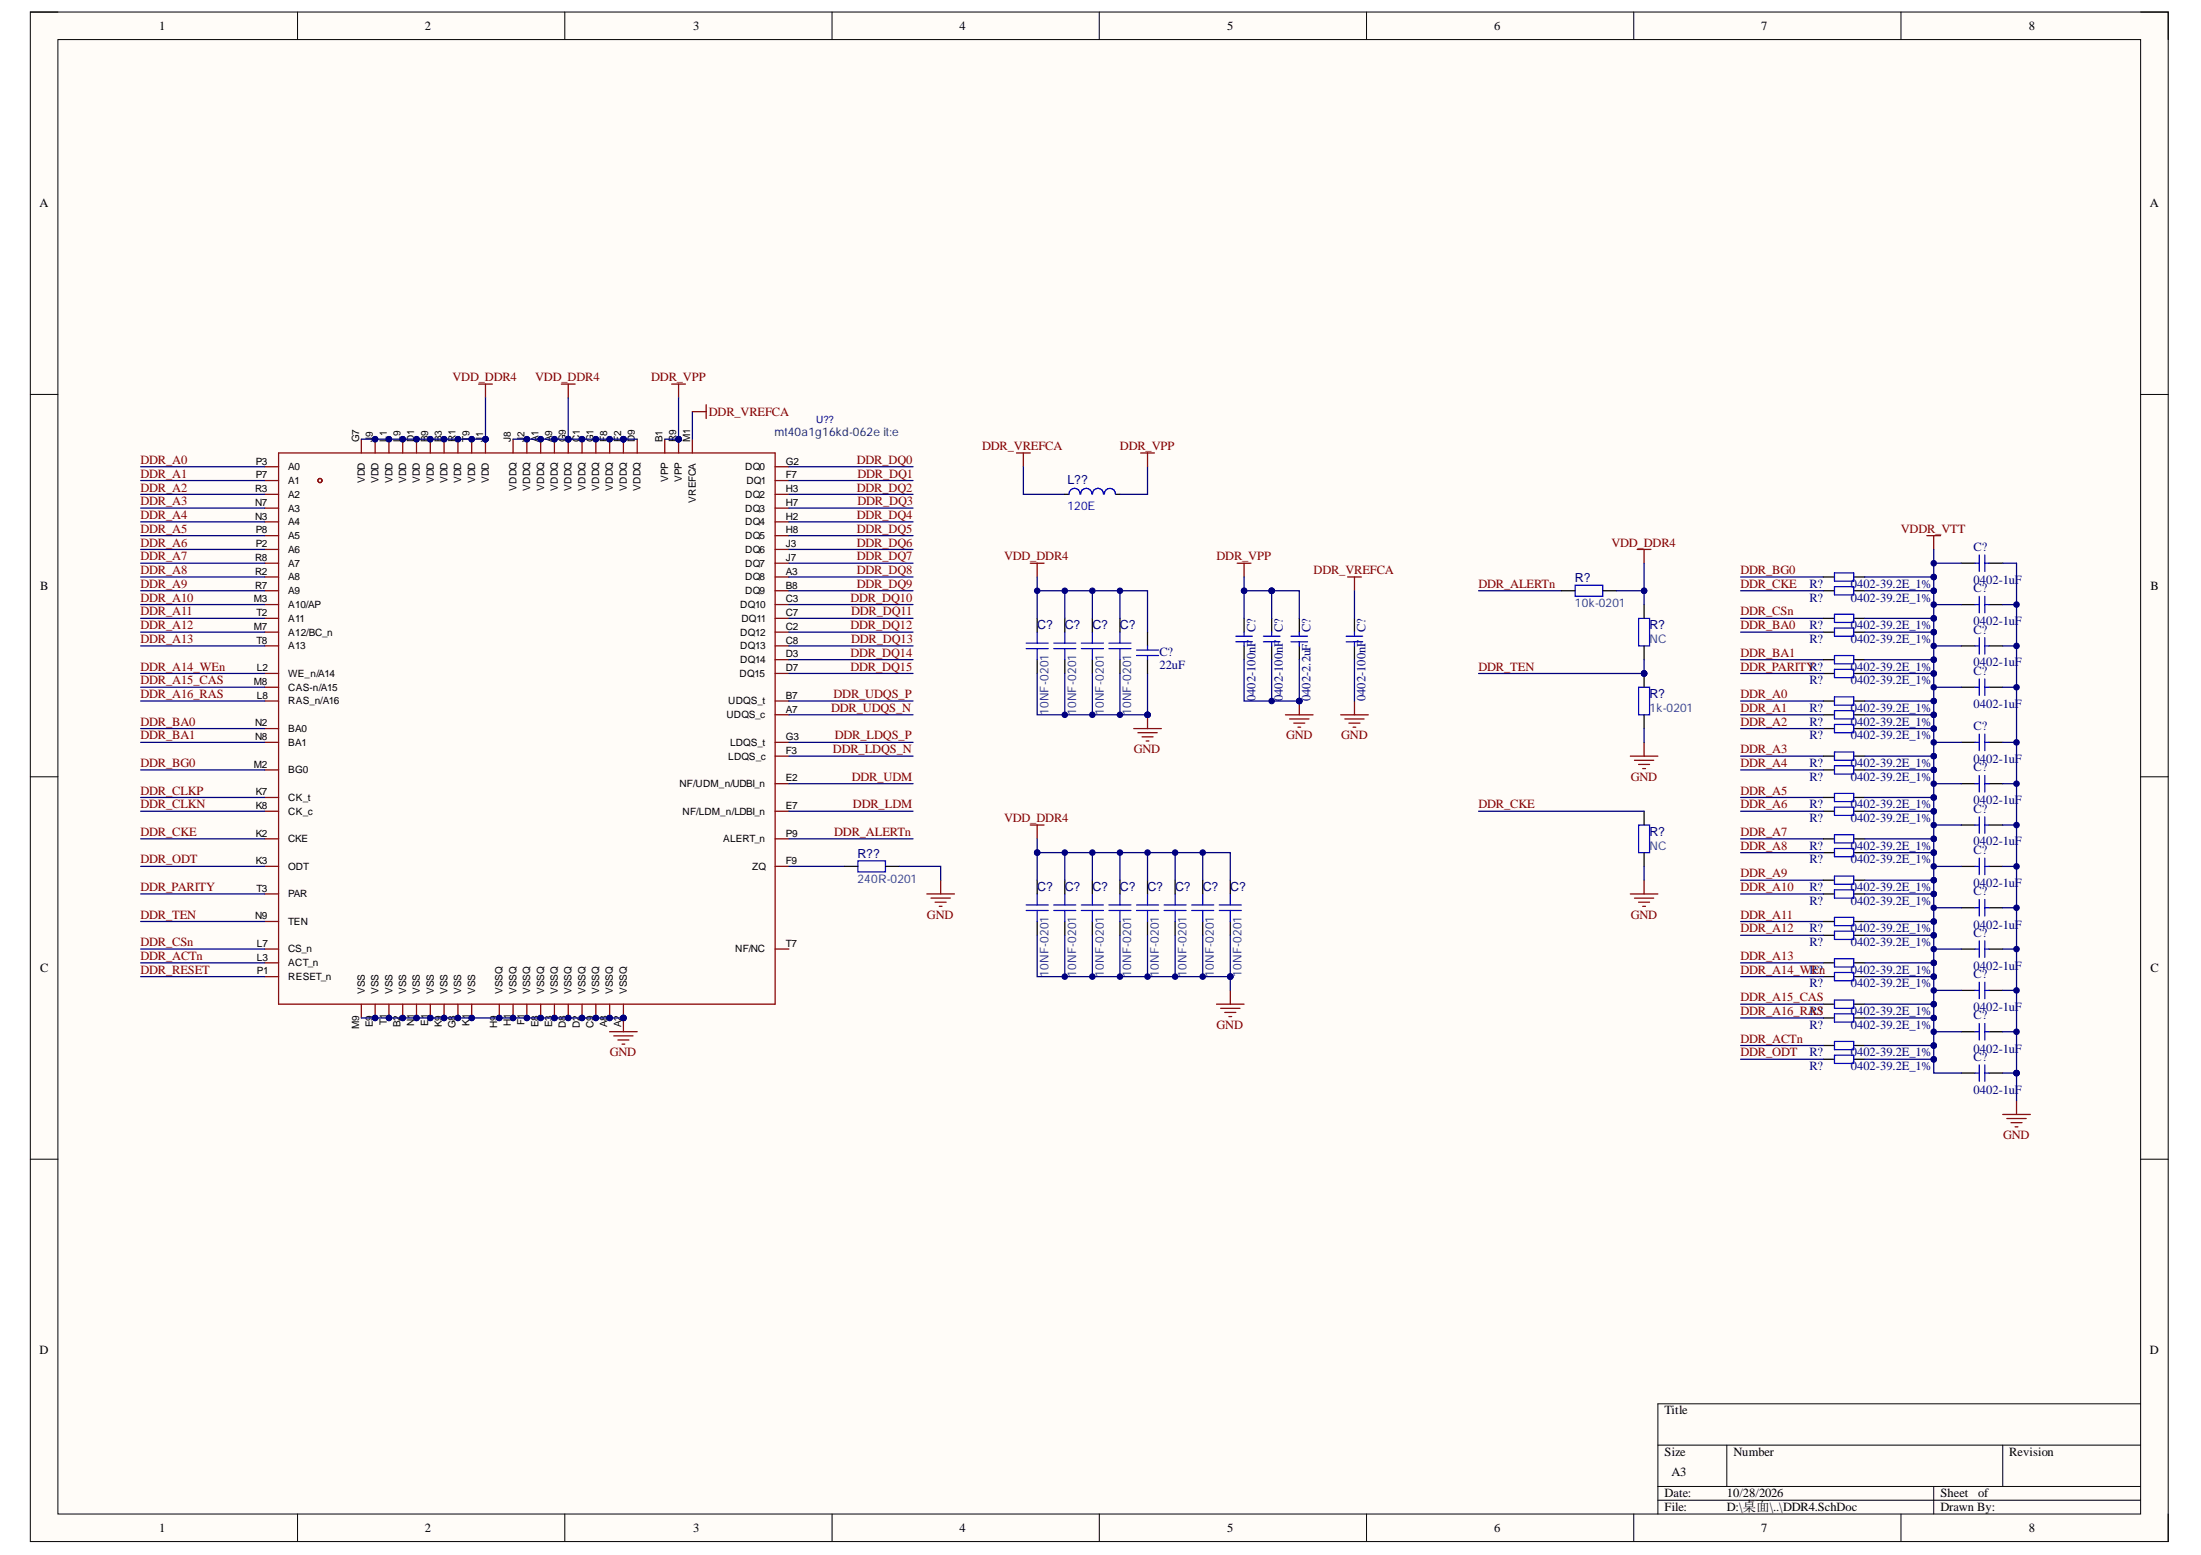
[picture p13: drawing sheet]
<svg xmlns="http://www.w3.org/2000/svg" width="297mm" height="210mm" viewBox="0 0 297 210" stroke-linecap="round" stroke-linejoin="round" font-family="sans-serif">
<defs><g id="words">
<g font-size="1.7">
<text x="21.5" y="4.1">1</text>
<text x="57.3" y="4.1">2</text>
<text x="93.5" y="4.1">3</text>
<text x="129.5" y="4.1">4</text>
<text x="165.6" y="4.1">5</text>
<text x="201.6" y="4.1">6</text>
<text x="237.7" y="4.1">7</text>
<text x="273.8" y="4.1">8</text>
<text x="5.3" y="28">A</text>
<text x="290.1" y="28">A</text>
<text x="5.4" y="79.6">B</text>
<text x="290.2" y="79.6">B</text>
<text x="5.4" y="131.2">C</text>
<text x="290.2" y="131.2">C</text>
<text x="5.3" y="182.8">D</text>
<text x="290.1" y="182.8">D</text>
<text x="224.7" y="190.9">Title</text>
<text x="224.7" y="196.5">Size</text>
<text x="234" y="196.5">Number</text>
<text x="271.2" y="196.5">Revision</text>
<text x="224.7" y="202.1">Date:</text>
<text x="224.7" y="203.9">File:</text>
<text x="225.6" y="199.3">A3</text>
<text x="233" y="202.1">10/28/2026</text>
<text x="233" y="203.9">D:\桌面\..\DDR4.SchDoc</text>
<text x="261.9" y="202.1">Sheet</text>
<text x="261.9" y="203.9">Drawn By:</text>
<text x="266.9" y="202.1">of</text>
<text x="21.5" y="206.7">1</text>
<text x="57.3" y="206.7">2</text>
<text x="93.5" y="206.7">3</text>
<text x="129.5" y="206.7">4</text>
<text x="165.6" y="206.7">5</text>
<text x="201.6" y="206.7">6</text>
<text x="237.7" y="206.7">7</text>
<text x="273.8" y="206.7">8</text>
</g>
<g font-size="1.7" fill="#800000">
<text x="61.1" y="51.5">VDD_DDR4</text>
<text x="72.2" y="51.5">VDD_DDR4</text>
<text x="87.9" y="51.5">DDR_VPP</text>
<text x="95.7" y="56.1">DDR_VREFCA</text>
<text x="18.9" y="62.6">DDR_A0</text>
<text x="18.9" y="64.5">DDR_A1</text>
<text x="115.6" y="62.6">DDR_DQ0</text>
<text x="115.7" y="64.5">DDR_DQ1</text>
<text x="132.5" y="60.8">DDR_VREFCA</text>
<text x="151.1" y="60.8">DDR_VPP</text>
<text x="18.9" y="66.3">DDR_A2</text>
<text x="18.9" y="68.2">DDR_A3</text>
<text x="18.9" y="70.1">DDR_A4</text>
<text x="18.9" y="71.9">DDR_A5</text>
<text x="115.6" y="66.3">DDR_DQ2</text>
<text x="115.6" y="70.1">DDR_DQ4</text>
<text x="115.6" y="71.9">DDR_DQ5</text>
<text x="115.7" y="68.2">DDR_DQ3</text>
<text x="256.5" y="71.9">VDDR_VTT</text>
<text x="18.9" y="73.8">DDR_A6</text>
<text x="18.9" y="75.6">DDR_A7</text>
<text x="18.9" y="77.5">DDR_A8</text>
<text x="115.6" y="73.8">DDR_DQ6</text>
<text x="115.6" y="75.6">DDR_DQ7</text>
<text x="115.6" y="77.5">DDR_DQ8</text>
<text x="135.5" y="75.6">VDD_DDR4</text>
<text x="164.2" y="75.6">DDR_VPP</text>
<text x="177.3" y="77.5">DDR_VREFCA</text>
<text x="217.5" y="73.8">VDD_DDR4</text>
<text x="234.9" y="77.5">DDR_BG0</text>
<text x="18.9" y="79.4">DDR_A9</text>
<text x="18.9" y="81.2">DDR_A10</text>
<text x="18.9" y="83.1">DDR_A11</text>
<text x="114.8" y="81.2">DDR_DQ10</text>
<text x="114.9" y="83.1">DDR_DQ11</text>
<text x="115.6" y="79.4">DDR_DQ9</text>
<text x="199.5" y="79.4">DDR_ALERTn</text>
<text x="234.9" y="79.4">DDR_CKE</text>
<text x="234.9" y="83.1">DDR_CSn</text>
<text x="18.9" y="84.9">DDR_A12</text>
<text x="18.9" y="86.8">DDR_A13</text>
<text x="114.8" y="84.9">DDR_DQ12</text>
<text x="114.8" y="88.7">DDR_DQ14</text>
<text x="114.9" y="86.8">DDR_DQ13</text>
<text x="234.9" y="84.9">DDR_BA0</text>
<text x="234.9" y="88.7">DDR_BA1</text>
<text x="18.9" y="90.5">DDR_A14_WEn</text>
<text x="18.9" y="92.4">DDR_A15_CAS</text>
<text x="18.9" y="94.2">DDR_A16_RAS</text>
<text x="112.5" y="94.2">DDR_UDQS_P</text>
<text x="114.8" y="90.5">DDR_DQ15</text>
<text x="199.5" y="90.5">DDR_TEN</text>
<text x="234.9" y="90.5">DDR_PARITY</text>
<text x="234.9" y="94.2">DDR_A0</text>
<text x="18.9" y="98">DDR_BA0</text>
<text x="18.9" y="99.8">DDR_BA1</text>
<text x="112.2" y="96.1">DDR_UDQS_N</text>
<text x="112.4" y="101.7">DDR_LDQS_N</text>
<text x="112.7" y="99.8">DDR_LDQS_P</text>
<text x="153" y="101.7">GND</text>
<text x="173.6" y="99.8">GND</text>
<text x="181" y="99.8">GND</text>
<text x="234.9" y="96.1">DDR_A1</text>
<text x="234.9" y="98">DDR_A2</text>
<text x="234.9" y="101.7">DDR_A3</text>
<text x="18.9" y="103.5">DDR_BG0</text>
<text x="18.9" y="107.3">DDR_CLKP</text>
<text x="114.9" y="105.4">DDR_UDM</text>
<text x="220.1" y="105.4">GND</text>
<text x="234.9" y="103.5">DDR_A4</text>
<text x="234.9" y="107.3">DDR_A5</text>
<text x="18.9" y="109.1">DDR_CLKN</text>
<text x="18.9" y="112.8">DDR_CKE</text>
<text x="112.6" y="112.8">DDR_ALERTn</text>
<text x="115.1" y="109.1">DDR_LDM</text>
<text x="135.5" y="111">VDD_DDR4</text>
<text x="199.5" y="109.1">DDR_CKE</text>
<text x="234.9" y="109.1">DDR_A6</text>
<text x="234.9" y="112.8">DDR_A7</text>
<text x="18.9" y="116.6">DDR_ODT</text>
<text x="234.9" y="114.7">DDR_A8</text>
<text x="234.9" y="118.4">DDR_A9</text>
<text x="18.9" y="120.3">DDR_PARITY</text>
<text x="18.9" y="124">DDR_TEN</text>
<text x="125.1" y="124">GND</text>
<text x="220.1" y="124">GND</text>
<text x="234.9" y="120.3">DDR_A10</text>
<text x="234.9" y="124">DDR_A11</text>
<text x="234.9" y="125.9">DDR_A12</text>
<text x="18.9" y="127.7">DDR_CSn</text>
<text x="18.9" y="131.4">DDR_RESET</text>
<text x="18.9" y="129.6">DDR_ACTn</text>
<text x="234.9" y="129.6">DDR_A13</text>
<text x="234.9" y="131.4">DDR_A14_WEn</text>
<text x="234.9" y="135.1">DDR_A15_CAS</text>
<text x="234.9" y="137">DDR_A16_RAS</text>
<text x="82.3" y="142.6">GND</text>
<text x="164.2" y="138.9">GND</text>
<text x="234.9" y="140.7">DDR_ACTn</text>
<text x="234.9" y="142.6">DDR_ODT</text>
<text x="270.3" y="153.7">GND</text>
</g>
<g font-size="1.7" fill="#000080">
<text x="144" y="65.3">L??</text>
<text x="266.4" y="74.4">C?</text>
<text x="212.6" y="78.6">R?</text>
<text x="244.2" y="79.4">R?</text>
<text x="244.2" y="81.2">R?</text>
<text x="249.8" y="79.4">0402-39.2E_1%</text>
<text x="249.8" y="81.2">0402-39.2E_1%</text>
<text x="266.4" y="78.8">0402-1uF</text>
<text x="266.4" y="80">C?</text>
<text x="140" y="84.9">C?</text>
<text x="143.7" y="84.9">C?</text>
<text x="147.4" y="84.9">C?</text>
<text x="151.1" y="84.9">C?</text>
<text x="156.5" y="88.5">C?</text>
<text x="176.9" y="85.4" transform="rotate(-90 176.9 85.4)">C?</text>
<text x="222.6" y="84.9">R?</text>
<text x="244.2" y="84.9">R?</text>
<text x="244.2" y="86.8">R?</text>
<text x="249.8" y="84.9">0402-39.2E_1%</text>
<text x="249.8" y="86.8">0402-39.2E_1%</text>
<text x="266.4" y="84.4">0402-1uF</text>
<text x="266.4" y="85.5">C?</text>
<text x="266.4" y="89.9">0402-1uF</text>
<text x="156.5" y="90.4">22uF</text>
<text x="169.4" y="94.7" transform="rotate(-90 169.4 94.7)">0402-100nF C?</text>
<text x="173.1" y="94.7" transform="rotate(-90 173.1 94.7)">0402-100nF C?</text>
<text x="176.9" y="94.7" transform="rotate(-90 176.9 94.7)">0402-2.2uF</text>
<text x="184.3" y="94.7" transform="rotate(-90 184.3 94.7)">0402-100nF C?</text>
<text x="222.6" y="94.2">R?</text>
<text x="244.2" y="90.5">R?</text>
<text x="244.2" y="92.4">R?</text>
<text x="249.8" y="90.5">0402-39.2E_1%</text>
<text x="249.8" y="92.4">0402-39.2E_1%</text>
<text x="266.4" y="91.1">C?</text>
<text x="266.4" y="95.5">0402-1uF</text>
<text x="244.2" y="96.1">R?</text>
<text x="244.2" y="98">R?</text>
<text x="244.2" y="99.8">R?</text>
<text x="249.8" y="96.1">0402-39.2E_1%</text>
<text x="249.8" y="98">0402-39.2E_1%</text>
<text x="249.8" y="99.8">0402-39.2E_1%</text>
<text x="266.4" y="98.5">C?</text>
<text x="244.2" y="103.5">R?</text>
<text x="244.2" y="105.4">R?</text>
<text x="249.8" y="103.5">0402-39.2E_1%</text>
<text x="249.8" y="105.4">0402-39.2E_1%</text>
<text x="266.4" y="102.9">0402-1uF</text>
<text x="266.4" y="104.1">C?</text>
<text x="222.6" y="112.8">R?</text>
<text x="244.2" y="109.1">R?</text>
<text x="244.2" y="111">R?</text>
<text x="249.8" y="109.1">0402-39.2E_1%</text>
<text x="249.8" y="111">0402-39.2E_1%</text>
<text x="266.4" y="108.5">0402-1uF</text>
<text x="266.4" y="109.7">C?</text>
<text x="115.7" y="115.8">R??</text>
<text x="244.2" y="114.7">R?</text>
<text x="244.2" y="116.6">R?</text>
<text x="249.8" y="114.7">0402-39.2E_1%</text>
<text x="249.8" y="116.6">0402-39.2E_1%</text>
<text x="266.4" y="114.1">0402-1uF</text>
<text x="266.4" y="115.3">C?</text>
<text x="266.4" y="119.7">0402-1uF</text>
<text x="140" y="120.3">C?</text>
<text x="143.7" y="120.3">C?</text>
<text x="147.4" y="120.3">C?</text>
<text x="151.1" y="120.3">C?</text>
<text x="154.9" y="120.3">C?</text>
<text x="158.6" y="120.3">C?</text>
<text x="162.3" y="120.3">C?</text>
<text x="166" y="120.3">C?</text>
<text x="244.2" y="120.3">R?</text>
<text x="244.2" y="122.1">R?</text>
<text x="244.2" y="125.9">R?</text>
<text x="249.8" y="120.3">0402-39.2E_1%</text>
<text x="249.8" y="122.1">0402-39.2E_1%</text>
<text x="249.8" y="125.9">0402-39.2E_1%</text>
<text x="266.4" y="120.9">C?</text>
<text x="266.4" y="125.3">0402-1uF</text>
<text x="244.2" y="127.7">R?</text>
<text x="244.2" y="131.4">R?</text>
<text x="249.8" y="127.7">0402-39.2E_1%</text>
<text x="249.8" y="131.4">0402-39.2E_1%</text>
<text x="266.4" y="126.4">C?</text>
<text x="266.4" y="130.9">0402-1uF</text>
<text x="244.2" y="133.3">R?</text>
<text x="244.2" y="137">R?</text>
<text x="249.8" y="133.3">0402-39.2E_1%</text>
<text x="249.8" y="137">0402-39.2E_1%</text>
<text x="266.4" y="132">C?</text>
<text x="266.4" y="136.5">0402-1uF</text>
<text x="266.4" y="137.6">C?</text>
<text x="244.2" y="138.9">R?</text>
<text x="244.2" y="142.6">R?</text>
<text x="249.8" y="138.9">0402-39.2E_1%</text>
<text x="249.8" y="142.6">0402-39.2E_1%</text>
<text x="266.4" y="142.1">0402-1uF</text>
<text x="266.4" y="143.2">C?</text>
<text x="244.2" y="144.4">R?</text>
<text x="249.8" y="144.4">0402-39.2E_1%</text>
<text x="266.4" y="147.7">0402-1uF</text>
</g>
<text font-size="1.6" fill="#073763" x="104.5" y="58.9">mt40a1g16kd-062e it:e</text>
<text font-size="1.6" fill="#00f" x="144" y="68.8">120E</text>
<g font-size="1.6" fill="#1c4587">
<text x="212.6" y="82">10k-0201</text>
<text x="222.6" y="86.8">NC</text>
<text x="141.5" y="96.5" transform="rotate(-90 141.5 96.5)">10NF-0201</text>
<text x="145.2" y="96.5" transform="rotate(-90 145.2 96.5)">10NF-0201</text>
<text x="148.9" y="96.5" transform="rotate(-90 148.9 96.5)">10NF-0201</text>
<text x="152.7" y="96.5" transform="rotate(-90 152.7 96.5)">10NF-0201</text>
<text x="222.6" y="96.1">1k-0201</text>
<text x="115.7" y="119.2">240R-0201</text>
<text x="222.6" y="114.7">NC</text>
<text x="141.5" y="131.9" transform="rotate(-90 141.5 131.9)">10NF-0201</text>
<text x="145.2" y="131.9" transform="rotate(-90 145.2 131.9)">10NF-0201</text>
<text x="148.9" y="131.9" transform="rotate(-90 148.9 131.9)">10NF-0201</text>
<text x="152.7" y="131.9" transform="rotate(-90 152.7 131.9)">10NF-0201</text>
<text x="156.4" y="131.9" transform="rotate(-90 156.4 131.9)">10NF-0201</text>
<text x="160.1" y="131.9" transform="rotate(-90 160.1 131.9)">10NF-0201</text>
<text x="163.8" y="131.9" transform="rotate(-90 163.8 131.9)">10NF-0201</text>
<text x="167.6" y="131.9" transform="rotate(-90 167.6 131.9)">10NF-0201</text>
</g>
<g font-size="1.4">
<text x="48.5" y="59.7" transform="rotate(-90 48.5 59.7)">G7</text>
<text x="50.3" y="59.7" transform="rotate(-90 50.3 59.7)">J</text>
<text x="50.3" y="59" transform="rotate(-90 50.3 59)">9</text>
<text x="52.2" y="59.7" transform="rotate(-90 52.2 59.7)">L</text>
<text x="52.2" y="58.9" transform="rotate(-90 52.2 58.9)">1</text>
<text x="54" y="59.7" transform="rotate(-90 54 59.7)">L</text>
<text x="54" y="58.9" transform="rotate(-90 54 58.9)">9</text>
<text x="55.9" y="59.7" transform="rotate(-90 55.9 59.7)">D1</text>
<text x="57.8" y="59.7" transform="rotate(-90 57.8 59.7)">B9</text>
<text x="59.6" y="59.7" transform="rotate(-90 59.6 59.7)">B3</text>
<text x="61.5" y="59.7" transform="rotate(-90 61.5 59.7)">R1</text>
<text x="63.4" y="59.7" transform="rotate(-90 63.4 59.7)">T9</text>
<text x="65.2" y="59.7" transform="rotate(-90 65.2 59.7)">J</text>
<text x="65.2" y="59" transform="rotate(-90 65.2 59)">1</text>
<text x="68.9" y="59.7" transform="rotate(-90 68.9 59.7)">J8</text>
<text x="70.8" y="59.7" transform="rotate(-90 70.8 59.7)">J</text>
<text x="70.8" y="59" transform="rotate(-90 70.8 59)">2</text>
<text x="72.7" y="59.7" transform="rotate(-90 72.7 59.7)">A1</text>
<text x="74.5" y="59.7" transform="rotate(-90 74.5 59.7)">A9</text>
<text x="76.4" y="59.7" transform="rotate(-90 76.4 59.7)">G9</text>
<text x="78.2" y="59.7" transform="rotate(-90 78.2 59.7)">C1</text>
<text x="80.1" y="59.7" transform="rotate(-90 80.1 59.7)">G1</text>
<text x="82" y="59.7" transform="rotate(-90 82 59.7)">F8</text>
<text x="83.8" y="59.7" transform="rotate(-90 83.8 59.7)">F2</text>
<text x="85.7" y="59.7" transform="rotate(-90 85.7 59.7)">D9</text>
<text x="89.4" y="59.7" transform="rotate(-90 89.4 59.7)">B1</text>
<text x="91.3" y="59.7" transform="rotate(-90 91.3 59.7)">R9</text>
<text x="93.1" y="59.7" transform="rotate(-90 93.1 59.7)">M1</text>
<text x="34.5" y="62.7">P3</text>
<text x="34.5" y="64.6">P7</text>
<text x="38.9" y="63.5">A0</text>
<text x="38.9" y="65.3">A1</text>
<text x="49.2" y="65.2" transform="rotate(-90 49.2 65.2)">VDD</text>
<text x="51.1" y="65.2" transform="rotate(-90 51.1 65.2)">VDD</text>
<text x="52.9" y="65.2" transform="rotate(-90 52.9 65.2)">VDD</text>
<text x="54.8" y="65.2" transform="rotate(-90 54.8 65.2)">VDD</text>
<text x="56.7" y="65.2" transform="rotate(-90 56.7 65.2)">VDD</text>
<text x="58.5" y="65.2" transform="rotate(-90 58.5 65.2)">VDD</text>
<text x="60.4" y="65.2" transform="rotate(-90 60.4 65.2)">VDD</text>
<text x="62.3" y="65.2" transform="rotate(-90 62.3 65.2)">VDD</text>
<text x="64.1" y="65.2" transform="rotate(-90 64.1 65.2)">VDD</text>
<text x="66" y="65.2" transform="rotate(-90 66 65.2)">VDD</text>
<text x="90.2" y="65.1" transform="rotate(-90 90.2 65.1)">VPP</text>
<text x="92" y="65.1" transform="rotate(-90 92 65.1)">VPP</text>
<text x="100.6" y="63.5">DQ0</text>
<text x="100.7" y="65.3">DQ1</text>
<text x="106.1" y="64.6">F7</text>
<text x="106.1" y="62.7">G2</text>
<text x="34.4" y="70.2">N3</text>
<text x="34.4" y="68.3">N7</text>
<text x="34.4" y="66.4">R3</text>
<text x="38.9" y="70.9">A4</text>
<text x="38.9" y="69.1">A3</text>
<text x="38.9" y="67.2">A2</text>
<text x="69.7" y="66.3" transform="rotate(-90 69.7 66.3)">VDDQ</text>
<text x="71.6" y="66.3" transform="rotate(-90 71.6 66.3)">VDDQ</text>
<text x="73.4" y="66.3" transform="rotate(-90 73.4 66.3)">VDDQ</text>
<text x="75.3" y="66.3" transform="rotate(-90 75.3 66.3)">VDDQ</text>
<text x="77.1" y="66.3" transform="rotate(-90 77.1 66.3)">VDDQ</text>
<text x="79" y="66.3" transform="rotate(-90 79 66.3)">VDDQ</text>
<text x="80.9" y="66.3" transform="rotate(-90 80.9 66.3)">VDDQ</text>
<text x="82.7" y="66.3" transform="rotate(-90 82.7 66.3)">VDDQ</text>
<text x="84.6" y="66.3" transform="rotate(-90 84.6 66.3)">VDDQ</text>
<text x="86.4" y="66.3" transform="rotate(-90 86.4 66.3)">VDDQ</text>
<text x="93.9" y="67.9" transform="rotate(-90 93.9 67.9)">VREFCA</text>
<text x="100.6" y="70.9">DQ4</text>
<text x="100.6" y="67.2">DQ2</text>
<text x="100.6" y="69.1">DQ3</text>
<text x="106.1" y="70.2">H2</text>
<text x="106.1" y="66.4">H3</text>
<text x="106.1" y="68.3">H7</text>
<text x="34.4" y="77.6">R2</text>
<text x="34.4" y="75.7">R8</text>
<text x="34.5" y="73.9">P2</text>
<text x="34.5" y="72">P8</text>
<text x="38.9" y="74.6">A6</text>
<text x="38.9" y="72.8">A5</text>
<text x="38.9" y="76.5">A7</text>
<text x="100.6" y="72.8">DQ5</text>
<text x="100.6" y="74.6">DQ6</text>
<text x="100.6" y="76.5">DQ7</text>
<text x="106.1" y="77.6">A3</text>
<text x="106.1" y="72">H8</text>
<text x="106.1" y="73.9">J3</text>
<text x="106.1" y="75.7">J7</text>
<text x="34.3" y="81.3">M3</text>
<text x="34.4" y="79.4">R7</text>
<text x="34.6" y="83.2">T2</text>
<text x="38.9" y="82.1">A10/AP</text>
<text x="38.9" y="78.3">A8</text>
<text x="38.9" y="80.2">A9</text>
<text x="38.9" y="83.9">A11</text>
<text x="99.9" y="82.1">DQ10</text>
<text x="100.1" y="83.9">DQ11</text>
<text x="100.6" y="78.3">DQ8</text>
<text x="100.6" y="80.2">DQ9</text>
<text x="106.1" y="79.4">B8</text>
<text x="106.1" y="81.3">C3</text>
<text x="106.1" y="83.2">C7</text>
<text x="34.3" y="85">M7</text>
<text x="34.6" y="86.9">T8</text>
<text x="38.9" y="85.8">A12/BC_n</text>
<text x="38.9" y="87.6">A13</text>
<text x="99.9" y="85.8">DQ12</text>
<text x="99.9" y="87.6">DQ13</text>
<text x="99.9" y="89.5">DQ14</text>
<text x="106.1" y="85">C2</text>
<text x="106.1" y="86.9">C8</text>
<text x="106.1" y="88.7">D3</text>
<text x="34.3" y="92.5">M8</text>
<text x="34.7" y="90.6">L2</text>
<text x="34.7" y="94.3">L8</text>
<text x="38.9" y="91.4">WE_n/A14</text>
<text x="38.9" y="95.1">RAS_n/A16</text>
<text x="38.9" y="93.2">CAS-n/A15</text>
<text x="98.3" y="95.1">UDQS_t</text>
<text x="99.8" y="91.4">DQ15</text>
<text x="106.1" y="94.3">B7</text>
<text x="106.1" y="90.6">D7</text>
<text x="34.4" y="98">N2</text>
<text x="34.4" y="99.9">N8</text>
<text x="38.9" y="98.8">BA0</text>
<text x="38.9" y="100.7">BA1</text>
<text x="98" y="96.9">UDQS_c</text>
<text x="98.5" y="100.7">LDQS_t</text>
<text x="106.1" y="96.2">A7</text>
<text x="106.1" y="101.8">F3</text>
<text x="106.1" y="99.9">G3</text>
<text x="34.3" y="103.6">M2</text>
<text x="34.5" y="107.3">K7</text>
<text x="38.9" y="104.4">BG0</text>
<text x="91.7" y="106.2">NF/UDM_n/UDBI_n</text>
<text x="98.3" y="102.5">LDQS_c</text>
<text x="106.1" y="105.5">E2</text>
<text x="34.5" y="112.9">K2</text>
<text x="34.5" y="109.2">K8</text>
<text x="38.9" y="113.7">CKE</text>
<text x="38.9" y="108.1">CK_t</text>
<text x="38.9" y="110">CK_c</text>
<text x="92.1" y="110">NF/LDM_n/LDBI_n</text>
<text x="97.6" y="113.7">ALERT_n</text>
<text x="106.1" y="109.2">E7</text>
<text x="106.1" y="112.9">P9</text>
<text x="34.5" y="116.6">K3</text>
<text x="38.9" y="117.4">ODT</text>
<text x="101.5" y="117.4">ZQ</text>
<text x="106.1" y="116.6">F9</text>
<text x="34.4" y="124.1">N9</text>
<text x="34.6" y="120.4">T3</text>
<text x="38.9" y="124.8">TEN</text>
<text x="38.9" y="121.1">PAR</text>
<text x="34.7" y="129.7">L3</text>
<text x="34.7" y="127.8">L7</text>
<text x="34.7" y="131.5">P1</text>
<text x="38.9" y="130.4">ACT_n</text>
<text x="38.9" y="128.6">CS_n</text>
<text x="99.2" y="128.6">NF/NC</text>
<text x="106.1" y="127.8">T7</text>
<text x="38.9" y="132.3">RESET_n</text>
<text x="49.2" y="134.2" transform="rotate(-90 49.2 134.2)">VSS</text>
<text x="51.1" y="134.2" transform="rotate(-90 51.1 134.2)">VSS</text>
<text x="52.9" y="134.2" transform="rotate(-90 52.9 134.2)">VSS</text>
<text x="54.8" y="134.2" transform="rotate(-90 54.8 134.2)">VSS</text>
<text x="56.7" y="134.2" transform="rotate(-90 56.7 134.2)">VSS</text>
<text x="58.5" y="134.2" transform="rotate(-90 58.5 134.2)">VSS</text>
<text x="60.4" y="134.2" transform="rotate(-90 60.4 134.2)">VSS</text>
<text x="62.3" y="134.2" transform="rotate(-90 62.3 134.2)">VSS</text>
<text x="64.1" y="134.2" transform="rotate(-90 64.1 134.2)">VSS</text>
<text x="67.8" y="134.2" transform="rotate(-90 67.8 134.2)">VSSQ</text>
<text x="69.7" y="134.2" transform="rotate(-90 69.7 134.2)">VSSQ</text>
<text x="71.6" y="134.2" transform="rotate(-90 71.6 134.2)">VSSQ</text>
<text x="73.4" y="134.2" transform="rotate(-90 73.4 134.2)">VSSQ</text>
<text x="75.3" y="134.2" transform="rotate(-90 75.3 134.2)">VSSQ</text>
<text x="77.1" y="134.2" transform="rotate(-90 77.1 134.2)">VSSQ</text>
<text x="79" y="134.2" transform="rotate(-90 79 134.2)">VSSQ</text>
<text x="80.9" y="134.2" transform="rotate(-90 80.9 134.2)">VSSQ</text>
<text x="82.7" y="134.2" transform="rotate(-90 82.7 134.2)">VSSQ</text>
<text x="84.6" y="134.2" transform="rotate(-90 84.6 134.2)">VSSQ</text>
<text x="48.5" y="138.9" transform="rotate(-90 48.5 138.9)">M9</text>
<text x="50.3" y="138.6" transform="rotate(-90 50.3 138.6)">E9</text>
<text x="52.2" y="138.4" transform="rotate(-90 52.2 138.4)">T1</text>
<text x="54" y="138.6" transform="rotate(-90 54 138.6)">B2</text>
<text x="55.9" y="138.5" transform="rotate(-90 55.9 138.5)">N1</text>
<text x="57.8" y="138.4" transform="rotate(-90 57.8 138.4)">E1</text>
<text x="59.6" y="138.6" transform="rotate(-90 59.6 138.6)">K9</text>
<text x="61.5" y="138.8" transform="rotate(-90 61.5 138.8)">G8</text>
<text x="63.4" y="138.4" transform="rotate(-90 63.4 138.4)">K1</text>
<text x="67.1" y="138.7" transform="rotate(-90 67.1 138.7)">H9</text>
<text x="68.9" y="138.5" transform="rotate(-90 68.9 138.5)">H1</text>
<text x="70.8" y="138.4" transform="rotate(-90 70.8 138.4)">F1</text>
<text x="72.7" y="138.6" transform="rotate(-90 72.7 138.6)">E8</text>
<text x="74.5" y="138.6" transform="rotate(-90 74.5 138.6)">E3</text>
<text x="76.4" y="138.7" transform="rotate(-90 76.4 138.7)">D8</text>
<text x="78.2" y="138.7" transform="rotate(-90 78.2 138.7)">D2</text>
<text x="80.1" y="138.7" transform="rotate(-90 80.1 138.7)">C9</text>
<text x="82" y="138.6" transform="rotate(-90 82 138.6)">A8</text>
<text x="83.8" y="138.6" transform="rotate(-90 83.8 138.6)">A2</text>
</g>
<text font-size="1.4" fill="#000080" x="110.1" y="57.1">U??</text>
</g></defs>
<path d="M4.1 1.6h288.5v206.5h-288.5z" fill-rule="evenodd" fill="#fffcf8"/>
<path d="M4.1 1.6h288.5v206.5h-288.5z" fill="none" stroke="#000" stroke-width=".13"/>
<path d="M7.8 5.3h281.1v199.1h-281.1z" fill-rule="evenodd" fill="#fffcf8"/>
<g fill="none" stroke="#000" stroke-width=".13">
<path d="M4.1 1.6h3.7M7.8 5.3h281.1v199.1h-281.1zM40.2 1.6v3.7M76.2 1.6v3.7M112.3 1.6v3.7M148.4 1.6v3.7M184.4 1.6v3.7M220.5 1.6v3.7M256.5 1.6v3.7M288.9 1.6h3.7v3.7M4.1 53.2h3.7M288.9 53.2h3.7"/>
<path d="M4.1 104.9h3.7M288.9 104.9h3.7M4.1 156.5h3.7M288.9 156.5h3.7M223.7 195.1h65.2M233 195.1v5.6M270.3 195.1v5.6M288.9 189.5h-65.2v14.9M40.2 204.4v3.7M76.2 204.4v3.7M112.3 204.4v3.7M148.4 204.4v3.7"/>
<path d="M184.4 204.4v3.7M220.5 204.4v3.7M223.7 200.7h65.2M223.7 202.5h65.2M256.5 204.4v3.7M261 200.7v3.7M292.6 204.4v3.7"/>
</g>
<circle cx="50.6" cy="137.4" r=".37" fill="#000080"/>
<circle cx="50.6" cy="137.4" r=".37" fill="none" stroke="#000080" stroke-width=".13"/>
<circle cx="73" cy="59.3" r=".37" fill="#000080"/>
<circle cx="73" cy="59.3" r=".37" fill="none" stroke="#000080" stroke-width=".13"/>
<circle cx="84.1" cy="137.4" r=".37" fill="#000080"/>
<circle cx="84.1" cy="137.4" r=".37" fill="none" stroke="#000080" stroke-width=".13"/>
<circle cx="82.3" cy="137.4" r=".37" fill="#000080"/>
<circle cx="82.3" cy="137.4" r=".37" fill="none" stroke="#000080" stroke-width=".13"/>
<circle cx="74.8" cy="59.3" r=".37" fill="#000080"/>
<circle cx="74.8" cy="59.3" r=".37" fill="none" stroke="#000080" stroke-width=".13"/>
<circle cx="54.3" cy="137.4" r=".37" fill="#000080"/>
<circle cx="54.3" cy="137.4" r=".37" fill="none" stroke="#000080" stroke-width=".13"/>
<circle cx="59.9" cy="59.3" r=".37" fill="#000080"/>
<circle cx="59.9" cy="59.3" r=".37" fill="none" stroke="#000080" stroke-width=".13"/>
<circle cx="58.1" cy="59.3" r=".37" fill="#000080"/>
<circle cx="58.1" cy="59.3" r=".37" fill="none" stroke="#000080" stroke-width=".13"/>
<circle cx="78.5" cy="59.3" r=".37" fill="#000080"/>
<circle cx="78.5" cy="59.3" r=".37" fill="none" stroke="#000080" stroke-width=".13"/>
<circle cx="80.4" cy="137.4" r=".37" fill="#000080"/>
<circle cx="80.4" cy="137.4" r=".37" fill="none" stroke="#000080" stroke-width=".13"/>
<circle cx="56.2" cy="59.3" r=".37" fill="#000080"/>
<circle cx="56.2" cy="59.3" r=".37" fill="none" stroke="#000080" stroke-width=".13"/>
<circle cx="78.5" cy="137.4" r=".37" fill="#000080"/>
<circle cx="78.5" cy="137.4" r=".37" fill="none" stroke="#000080" stroke-width=".13"/>
<circle cx="76.7" cy="137.4" r=".37" fill="#000080"/>
<circle cx="76.7" cy="137.4" r=".37" fill="none" stroke="#000080" stroke-width=".13"/>
<circle cx="58.1" cy="137.4" r=".37" fill="#000080"/>
<circle cx="58.1" cy="137.4" r=".37" fill="none" stroke="#000080" stroke-width=".13"/>
<circle cx="74.8" cy="137.4" r=".37" fill="#000080"/>
<circle cx="74.8" cy="137.4" r=".37" fill="none" stroke="#000080" stroke-width=".13"/>
<circle cx="73" cy="137.4" r=".37" fill="#000080"/>
<circle cx="73" cy="137.4" r=".37" fill="none" stroke="#000080" stroke-width=".13"/>
<circle cx="71.1" cy="137.4" r=".37" fill="#000080"/>
<circle cx="71.1" cy="137.4" r=".37" fill="none" stroke="#000080" stroke-width=".13"/>
<circle cx="84.1" cy="59.3" r=".37" fill="#000080"/>
<circle cx="84.1" cy="59.3" r=".37" fill="none" stroke="#000080" stroke-width=".13"/>
<circle cx="82.3" cy="59.3" r=".37" fill="#000080"/>
<circle cx="82.3" cy="59.3" r=".37" fill="none" stroke="#000080" stroke-width=".13"/>
<circle cx="80.4" cy="59.3" r=".37" fill="#000080"/>
<circle cx="80.4" cy="59.3" r=".37" fill="none" stroke="#000080" stroke-width=".13"/>
<circle cx="61.8" cy="137.4" r=".37" fill="#000080"/>
<circle cx="61.8" cy="137.4" r=".37" fill="none" stroke="#000080" stroke-width=".13"/>
<circle cx="76.7" cy="59.3" r=".37" fill="#000080"/>
<circle cx="76.7" cy="59.3" r=".37" fill="none" stroke="#000080" stroke-width=".13"/>
<circle cx="69.2" cy="137.4" r=".37" fill="#000080"/>
<circle cx="69.2" cy="137.4" r=".37" fill="none" stroke="#000080" stroke-width=".13"/>
<circle cx="67.4" cy="137.4" r=".37" fill="#000080"/>
<circle cx="67.4" cy="137.4" r=".37" fill="none" stroke="#000080" stroke-width=".13"/>
<circle cx="65.5" cy="59.3" r=".37" fill="#000080"/>
<circle cx="65.5" cy="59.3" r=".37" fill="none" stroke="#000080" stroke-width=".13"/>
<circle cx="71.1" cy="59.3" r=".37" fill="#000080"/>
<circle cx="71.1" cy="59.3" r=".37" fill="none" stroke="#000080" stroke-width=".13"/>
<circle cx="50.6" cy="59.3" r=".37" fill="#000080"/>
<circle cx="50.6" cy="59.3" r=".37" fill="none" stroke="#000080" stroke-width=".13"/>
<circle cx="63.7" cy="137.4" r=".37" fill="#000080"/>
<circle cx="63.7" cy="137.4" r=".37" fill="none" stroke="#000080" stroke-width=".13"/>
<circle cx="59.9" cy="137.4" r=".37" fill="#000080"/>
<circle cx="59.9" cy="137.4" r=".37" fill="none" stroke="#000080" stroke-width=".13"/>
<circle cx="52.5" cy="59.3" r=".37" fill="#000080"/>
<circle cx="52.5" cy="59.3" r=".37" fill="none" stroke="#000080" stroke-width=".13"/>
<circle cx="54.4" cy="59.3" r=".37" fill="#000080"/>
<circle cx="54.4" cy="59.3" r=".37" fill="none" stroke="#000080" stroke-width=".13"/>
<circle cx="56.2" cy="137.4" r=".37" fill="#000080"/>
<circle cx="56.2" cy="137.4" r=".37" fill="none" stroke="#000080" stroke-width=".13"/>
<circle cx="61.8" cy="59.3" r=".37" fill="#000080"/>
<circle cx="61.8" cy="59.3" r=".37" fill="none" stroke="#000080" stroke-width=".13"/>
<circle cx="91.6" cy="59.3" r=".37" fill="#000080"/>
<circle cx="91.6" cy="59.3" r=".37" fill="none" stroke="#000080" stroke-width=".13"/>
<circle cx="52.5" cy="137.4" r=".37" fill="#000080"/>
<circle cx="52.5" cy="137.4" r=".37" fill="none" stroke="#000080" stroke-width=".13"/>
<circle cx="63.7" cy="59.3" r=".37" fill="#000080"/>
<circle cx="63.7" cy="59.3" r=".37" fill="none" stroke="#000080" stroke-width=".13"/>
<path d="M48.8 135.5v1.9M50.6 135.5v1.9M104.6 128.1h1.9" fill="none" stroke="#800" stroke-width=".17"/>
<circle cx="50.6" cy="137.4" r=".37" fill="#000080"/>
<circle cx="50.6" cy="137.4" r=".37" fill="none" stroke="#000080" stroke-width=".13"/>
<path d="M73 59.3v1.8" fill="none" stroke="#800" stroke-width=".17"/>
<circle cx="73" cy="59.3" r=".37" fill="#000080"/>
<circle cx="73" cy="59.3" r=".37" fill="none" stroke="#000080" stroke-width=".13"/>
<path d="M84.1 135.5v1.9" fill="none" stroke="#800" stroke-width=".17"/>
<circle cx="84.1" cy="137.4" r=".37" fill="#000080"/>
<circle cx="84.1" cy="137.4" r=".37" fill="none" stroke="#000080" stroke-width=".13"/>
<path d="M104.6 77.9h1.9M104.6 96.5h1.9M82.3 135.5v1.9" fill="none" stroke="#800" stroke-width=".17"/>
<circle cx="82.3" cy="137.4" r=".37" fill="#000080"/>
<circle cx="82.3" cy="137.4" r=".37" fill="none" stroke="#000080" stroke-width=".13"/>
<path d="M74.8 59.3v1.8" fill="none" stroke="#800" stroke-width=".17"/>
<circle cx="74.8" cy="59.3" r=".37" fill="#000080"/>
<circle cx="74.8" cy="59.3" r=".37" fill="none" stroke="#000080" stroke-width=".13"/>
<path d="M89.7 59.3v1.8M54.3 135.5v1.9" fill="none" stroke="#800" stroke-width=".17"/>
<circle cx="54.3" cy="137.4" r=".37" fill="#000080"/>
<circle cx="54.3" cy="137.4" r=".37" fill="none" stroke="#000080" stroke-width=".13"/>
<path d="M59.9 59.3v1.8" fill="none" stroke="#800" stroke-width=".17"/>
<circle cx="59.9" cy="59.3" r=".37" fill="#000080"/>
<circle cx="59.9" cy="59.3" r=".37" fill="none" stroke="#000080" stroke-width=".13"/>
<path d="M58.1 59.3v1.8M104.6 79.7h1.9M104.6 94.6h1.9" fill="none" stroke="#800" stroke-width=".17"/>
<circle cx="58.1" cy="59.3" r=".37" fill="#000080"/>
<circle cx="58.1" cy="59.3" r=".37" fill="none" stroke="#000080" stroke-width=".13"/>
<path d="M78.6 59.3v1.8" fill="none" stroke="#800" stroke-width=".17"/>
<circle cx="78.5" cy="59.3" r=".37" fill="#000080"/>
<circle cx="78.5" cy="59.3" r=".37" fill="none" stroke="#000080" stroke-width=".13"/>
<path d="M104.6 85.3h1.9M104.6 81.6h1.9M104.6 83.5h1.9M104.6 87.2h1.9M80.4 135.5v1.9" fill="none" stroke="#800" stroke-width=".17"/>
<circle cx="80.4" cy="137.4" r=".37" fill="#000080"/>
<circle cx="80.4" cy="137.4" r=".37" fill="none" stroke="#000080" stroke-width=".13"/>
<path d="M56.2 59.3v1.8" fill="none" stroke="#800" stroke-width=".17"/>
<circle cx="56.2" cy="59.3" r=".37" fill="#000080"/>
<circle cx="56.2" cy="59.3" r=".37" fill="none" stroke="#000080" stroke-width=".13"/>
<path d="M78.6 135.5v1.9" fill="none" stroke="#800" stroke-width=".17"/>
<circle cx="78.5" cy="137.4" r=".37" fill="#000080"/>
<circle cx="78.5" cy="137.4" r=".37" fill="none" stroke="#000080" stroke-width=".13"/>
<path d="M104.6 89h1.9M104.6 90.9h1.9M76.7 135.5v1.9" fill="none" stroke="#800" stroke-width=".17"/>
<circle cx="76.7" cy="137.4" r=".37" fill="#000080"/>
<circle cx="76.7" cy="137.4" r=".37" fill="none" stroke="#000080" stroke-width=".13"/>
<path d="M86 59.3v1.8M58.1 135.5v1.9" fill="none" stroke="#800" stroke-width=".17"/>
<circle cx="58.1" cy="137.4" r=".37" fill="#000080"/>
<circle cx="58.1" cy="137.4" r=".37" fill="none" stroke="#000080" stroke-width=".13"/>
<path d="M104.6 105.8h1.9M74.8 135.5v1.9" fill="none" stroke="#800" stroke-width=".17"/>
<circle cx="74.8" cy="137.4" r=".37" fill="#000080"/>
<circle cx="74.8" cy="137.4" r=".37" fill="none" stroke="#000080" stroke-width=".13"/>
<path d="M104.6 109.5h1.9M73 135.5v1.9" fill="none" stroke="#800" stroke-width=".17"/>
<circle cx="73" cy="137.4" r=".37" fill="#000080"/>
<circle cx="73" cy="137.4" r=".37" fill="none" stroke="#000080" stroke-width=".13"/>
<path d="M71.1 135.5v1.9" fill="none" stroke="#800" stroke-width=".17"/>
<circle cx="71.1" cy="137.4" r=".37" fill="#000080"/>
<circle cx="71.1" cy="137.4" r=".37" fill="none" stroke="#000080" stroke-width=".13"/>
<path d="M84.1 59.3v1.8" fill="none" stroke="#800" stroke-width=".17"/>
<circle cx="84.1" cy="59.3" r=".37" fill="#000080"/>
<circle cx="84.1" cy="59.3" r=".37" fill="none" stroke="#000080" stroke-width=".13"/>
<path d="M82.3 59.3v1.8M104.6 64.9h1.9M104.6 102.1h1.9" fill="none" stroke="#800" stroke-width=".17"/>
<circle cx="82.3" cy="59.3" r=".37" fill="#000080"/>
<circle cx="82.3" cy="59.3" r=".37" fill="none" stroke="#000080" stroke-width=".13"/>
<path d="M80.4 59.3v1.8M104.6 116.9h1.9" fill="none" stroke="#800" stroke-width=".17"/>
<circle cx="80.4" cy="59.3" r=".37" fill="#000080"/>
<circle cx="80.4" cy="59.3" r=".37" fill="none" stroke="#000080" stroke-width=".13"/>
<path d="M48.8 59.3v1.8M104.6 63h1.9M104.6 100.2h1.9M61.8 135.5v1.9" fill="none" stroke="#800" stroke-width=".17"/>
<circle cx="61.8" cy="137.4" r=".37" fill="#000080"/>
<circle cx="61.8" cy="137.4" r=".37" fill="none" stroke="#000080" stroke-width=".13"/>
<path d="M76.7 59.3v1.8" fill="none" stroke="#800" stroke-width=".17"/>
<circle cx="76.7" cy="59.3" r=".37" fill="#000080"/>
<circle cx="76.7" cy="59.3" r=".37" fill="none" stroke="#000080" stroke-width=".13"/>
<path d="M69.2 135.5v1.9" fill="none" stroke="#800" stroke-width=".17"/>
<circle cx="69.2" cy="137.4" r=".37" fill="#000080"/>
<circle cx="69.2" cy="137.4" r=".37" fill="none" stroke="#000080" stroke-width=".13"/>
<path d="M104.6 70.4h1.9M104.6 66.7h1.9M104.6 68.6h1.9M104.6 72.3h1.9M67.4 135.5v1.9" fill="none" stroke="#800" stroke-width=".17"/>
<circle cx="67.4" cy="137.4" r=".37" fill="#000080"/>
<circle cx="67.4" cy="137.4" r=".37" fill="none" stroke="#000080" stroke-width=".13"/>
<path d="M65.5 59.3v1.8" fill="none" stroke="#800" stroke-width=".17"/>
<circle cx="65.5" cy="59.3" r=".37" fill="#000080"/>
<circle cx="65.5" cy="59.3" r=".37" fill="none" stroke="#000080" stroke-width=".13"/>
<path d="M71.1 59.3v1.8" fill="none" stroke="#800" stroke-width=".17"/>
<circle cx="71.1" cy="59.3" r=".37" fill="#000080"/>
<circle cx="71.1" cy="59.3" r=".37" fill="none" stroke="#000080" stroke-width=".13"/>
<path d="M50.6 59.3v1.8M69.2 59.3v1.8M104.6 74.2h1.9M104.6 76h1.9" fill="none" stroke="#800" stroke-width=".17"/>
<circle cx="50.6" cy="59.3" r=".37" fill="#000080"/>
<circle cx="50.6" cy="59.3" r=".37" fill="none" stroke="#000080" stroke-width=".13"/>
<path d="M63.7 135.5v1.9" fill="none" stroke="#800" stroke-width=".17"/>
<circle cx="63.7" cy="137.4" r=".37" fill="#000080"/>
<circle cx="63.7" cy="137.4" r=".37" fill="none" stroke="#000080" stroke-width=".13"/>
<path d="M35.7 113.2h1.9M35.7 116.9h1.9M35.7 107.6h1.9M35.7 109.5h1.9M59.9 135.5v1.9" fill="none" stroke="#800" stroke-width=".17"/>
<circle cx="59.9" cy="137.4" r=".37" fill="#000080"/>
<circle cx="59.9" cy="137.4" r=".37" fill="none" stroke="#000080" stroke-width=".13"/>
<path d="M52.5 59.3v1.8" fill="none" stroke="#800" stroke-width=".17"/>
<circle cx="52.5" cy="59.3" r=".37" fill="#000080"/>
<circle cx="52.5" cy="59.3" r=".37" fill="none" stroke="#000080" stroke-width=".13"/>
<path d="M54.3 59.3v1.8M35.7 90.9h1.9M35.7 94.6h1.9M35.7 130h1.9M35.7 128.1h1.9" fill="none" stroke="#800" stroke-width=".17"/>
<circle cx="54.4" cy="59.3" r=".37" fill="#000080"/>
<circle cx="54.4" cy="59.3" r=".37" fill="none" stroke="#000080" stroke-width=".13"/>
<path d="M93.4 59.3v1.8M35.7 81.6h1.9M35.7 85.3h1.9M35.7 92.8h1.9M35.7 103.9h1.9M56.2 135.5v1.9" fill="none" stroke="#800" stroke-width=".17"/>
<circle cx="56.2" cy="137.4" r=".37" fill="#000080"/>
<circle cx="56.2" cy="137.4" r=".37" fill="none" stroke="#000080" stroke-width=".13"/>
<path d="M61.8 59.3v1.8M35.7 70.4h1.9M35.7 68.6h1.9M35.7 74.2h1.9M35.7 63h1.9M35.7 64.9h1.9M35.7 72.3h1.9M35.7 98.3h1.9M35.7 100.2h1.9M104.6 113.2h1.9M35.7 124.4h1.9M35.7 131.8h1.9" fill="none" stroke="#800" stroke-width=".17"/>
<circle cx="61.8" cy="59.3" r=".37" fill="#000080"/>
<circle cx="61.8" cy="59.3" r=".37" fill="none" stroke="#000080" stroke-width=".13"/>
<path d="M91.6 59.3v1.8M35.7 77.9h1.9M35.7 66.7h1.9M35.7 79.7h1.9M35.7 76h1.9" fill="none" stroke="#800" stroke-width=".17"/>
<circle cx="91.6" cy="59.3" r=".37" fill="#000080"/>
<circle cx="91.6" cy="59.3" r=".37" fill="none" stroke="#000080" stroke-width=".13"/>
<path d="M52.5 135.5v1.9" fill="none" stroke="#800" stroke-width=".17"/>
<circle cx="52.5" cy="137.4" r=".37" fill="#000080"/>
<circle cx="52.5" cy="137.4" r=".37" fill="none" stroke="#000080" stroke-width=".13"/>
<path d="M63.7 59.3v1.8M35.7 83.5h1.9M35.7 87.2h1.9M35.7 120.7h1.9" fill="none" stroke="#800" stroke-width=".17"/>
<circle cx="63.7" cy="59.3" r=".37" fill="#000080"/>
<circle cx="63.7" cy="59.3" r=".37" fill="none" stroke="#000080" stroke-width=".13"/>
<circle cx="43.2" cy="64.9" r=".28" fill="none" stroke="#a00000" stroke-width=".17"/>
<path d="M37.6 61.1h67v74.4h-67z" fill="none" stroke="#980000" stroke-width=".17"/>
<path d="M82.3 139.3h3.7M82.8 139.8h2.6M84.1 137.4v1.9M83.4 140.4h1.5M83.9 140.9h.4" fill="none" stroke="#800000" stroke-width=".17"/>
<circle cx="84.1" cy="137.4" r=".37" fill="#000080"/>
<circle cx="84.1" cy="137.4" r=".37" fill="none" stroke="#000080" stroke-width=".13"/>
<path d="M115.8 116.2h3.7v1.5h-3.7z" fill="none" stroke="#00f" stroke-width=".17"/>
<path d="M113.9 116.9h1.9M119.5 116.9h1.9" fill="none" stroke="#000" stroke-width=".17"/>
<path d="M64.6 51.8h1.9M65.5 51.8v1.9M75.8 51.8h1.8M76.7 51.8v1.9M90.6 51.8h1.9M91.6 51.8v1.9M126.9 118.8v1.9M125.1 120.7h3.7M125.6 121.2h2.6M126.2 121.8h1.5M126.8 122.3h.3" fill="none" stroke="#800000" stroke-width=".17"/>
<g fill="none" stroke="#000080" stroke-width=".17">
<path d="M19 63h16.7M19 64.9h16.7M19 66.7h16.7M19 68.6h16.7M19 70.4h16.7M19 72.3h16.7M19 74.2h16.7M19 76h16.7M19 77.9h16.7M19 79.7h16.7M19 81.6h16.7M19 83.5h16.7"/>
<path d="M19 85.3h16.7M19 87.2h16.7M19 90.9h16.7M19 92.8h16.7M19 94.6h16.7M19 98.3h16.7M19 100.2h16.7M19 103.9h16.7M19 107.6h16.7M19 109.5h16.7M19 113.2h16.7M19 116.9h16.7"/>
<path d="M19 120.7h16.7M19 124.4h16.7M19 128.1h16.7M19 131.8h16.7M19 130h16.7M48.8 137.4h35.3"/>
</g>
<circle cx="84.1" cy="137.4" r=".37" fill="#000080"/>
<circle cx="84.1" cy="137.4" r=".37" fill="none" stroke="#000080" stroke-width=".13"/>
<g fill="none" stroke="#000080" stroke-width=".17">
<path d="M48.8 59.3h16.7M106.5 63h16.7M106.5 64.9h16.7M106.5 66.7h16.7M106.5 68.6h16.7M106.5 70.4h16.7M106.5 72.3h16.7M106.5 74.2h16.7M106.5 76h16.7M106.5 77.9h16.7M106.5 79.7h16.7M106.5 81.6h16.7"/>
<path d="M106.5 83.5h16.7M106.5 85.3h16.7M106.5 87.2h16.7M106.5 89h16.7M106.5 90.9h16.7M106.5 94.6h16.7M106.5 96.5h16.7M106.5 100.2h16.7M106.5 102.1h16.7M106.5 105.8h16.7M106.5 109.5h16.7M106.5 113.2h16.7"/>
<path d="M106.5 116.9h7.4M121.4 116.9h5.5v1.9"/>
</g>
<circle cx="65.5" cy="59.3" r=".37" fill="#000080"/>
<circle cx="65.5" cy="59.3" r=".37" fill="none" stroke="#000080" stroke-width=".13"/>
<path d="M65.5 53.7v5.6" fill="none" stroke="#000080" stroke-width=".17"/>
<circle cx="65.5" cy="59.3" r=".37" fill="#000080"/>
<circle cx="65.5" cy="59.3" r=".37" fill="none" stroke="#000080" stroke-width=".13"/>
<path d="M76.7 53.7v5.6h7.4" fill="none" stroke="#000080" stroke-width=".17"/>
<circle cx="84.1" cy="59.3" r=".37" fill="#000080"/>
<circle cx="84.1" cy="59.3" r=".37" fill="none" stroke="#000080" stroke-width=".13"/>
<circle cx="76.7" cy="59.3" r=".37" fill="#000080"/>
<circle cx="76.7" cy="59.3" r=".37" fill="none" stroke="#000080" stroke-width=".13"/>
<path d="M89.7 59.3h1.9" fill="none" stroke="#000080" stroke-width=".17"/>
<circle cx="91.6" cy="59.3" r=".37" fill="#000080"/>
<circle cx="91.6" cy="59.3" r=".37" fill="none" stroke="#000080" stroke-width=".13"/>
<path d="M91.6 53.7v5.6" fill="none" stroke="#000080" stroke-width=".17"/>
<circle cx="91.6" cy="59.3" r=".37" fill="#000080"/>
<circle cx="91.6" cy="59.3" r=".37" fill="none" stroke="#000080" stroke-width=".13"/>
<path d="M84.1 59.3h1.9" fill="none" stroke="#000080" stroke-width=".17"/>
<circle cx="84.1" cy="59.3" r=".37" fill="#000080"/>
<circle cx="84.1" cy="59.3" r=".37" fill="none" stroke="#000080" stroke-width=".13"/>
<path d="M69.2 59.3h7.5" fill="none" stroke="#000080" stroke-width=".17"/>
<circle cx="76.7" cy="59.3" r=".37" fill="#000080"/>
<circle cx="76.7" cy="59.3" r=".37" fill="none" stroke="#000080" stroke-width=".13"/>
<path d="M93.4 55.6v3.7M166 131.8v1.9" fill="none" stroke="#000080" stroke-width=".17"/>
<path d="M93.4 55.6h1.9M95.3 54.6v1.9M139 111.4h1.9M140 111.4v1.8M164.2 135.5h3.7M164.7 136.1h2.6M165.3 136.7h1.5M165.9 137.2h.3M166 133.7v1.8" fill="none" stroke="#800000" stroke-width=".17"/>
<g fill="none" stroke="#00f" stroke-width=".17">
<path d="M138.5 122.9h3M138.5 122.2h3M140 120.7v1.5M140 122.9v1.5M142.2 122.9h3M142.2 122.2h3M143.7 120.7v1.5M143.7 122.9v1.5M145.9 122.9h3M145.9 122.2h3M147.4 120.7v1.5M147.4 122.9v1.5"/>
<path d="M149.7 122.9h2.9M149.7 122.2h2.9M151.1 120.7v1.5M151.1 122.9v1.5M153.4 122.9h3M153.4 122.2h3M154.9 120.7v1.5M154.9 122.9v1.5M157.1 122.9h3M157.1 122.2h3M158.6 120.7v1.5M158.6 122.9v1.5"/>
<path d="M160.8 122.9h3M160.8 122.2h3M162.3 120.7v1.5M162.3 122.9v1.5M164.5 122.9h3M164.5 122.2h3M166 120.7v1.5M166 122.9v1.5"/>
</g>
<g fill="none" stroke="#000" stroke-width=".17">
<path d="M140 118.8v1.9M143.7 118.8v1.9M147.4 118.8v1.9M151.1 118.8v1.9M154.9 118.8v1.9M158.6 118.8v1.9M162.3 118.8v1.9M166 118.8v1.9M140 124.4v1.8M143.7 124.4v1.8M147.4 124.4v1.8M151.1 124.4v1.8"/>
<path d="M154.9 124.4v1.8M158.6 124.4v1.8M162.3 124.4v1.8M166 124.4v1.8"/>
</g>
<circle cx="166" cy="131.8" r=".37" fill="#000080"/>
<circle cx="166" cy="131.8" r=".37" fill="none" stroke="#000080" stroke-width=".13"/>
<path d="M143.7 126.2v5.6" fill="none" stroke="#000080" stroke-width=".17"/>
<circle cx="143.7" cy="131.8" r=".37" fill="#000080"/>
<circle cx="143.7" cy="131.8" r=".37" fill="none" stroke="#000080" stroke-width=".13"/>
<path d="M147.4 126.2v5.6" fill="none" stroke="#000080" stroke-width=".17"/>
<circle cx="147.4" cy="131.8" r=".37" fill="#000080"/>
<circle cx="147.4" cy="131.8" r=".37" fill="none" stroke="#000080" stroke-width=".13"/>
<path d="M151.1 126.2v5.6" fill="none" stroke="#000080" stroke-width=".17"/>
<circle cx="151.1" cy="131.8" r=".37" fill="#000080"/>
<circle cx="151.1" cy="131.8" r=".37" fill="none" stroke="#000080" stroke-width=".13"/>
<path d="M154.9 126.2v5.6" fill="none" stroke="#000080" stroke-width=".17"/>
<circle cx="154.9" cy="131.8" r=".37" fill="#000080"/>
<circle cx="154.9" cy="131.8" r=".37" fill="none" stroke="#000080" stroke-width=".13"/>
<path d="M158.6 126.2v5.6" fill="none" stroke="#000080" stroke-width=".17"/>
<circle cx="158.6" cy="131.8" r=".37" fill="#000080"/>
<circle cx="158.6" cy="131.8" r=".37" fill="none" stroke="#000080" stroke-width=".13"/>
<path d="M162.3 126.2v5.6" fill="none" stroke="#000080" stroke-width=".17"/>
<circle cx="162.3" cy="131.8" r=".37" fill="#000080"/>
<circle cx="162.3" cy="131.8" r=".37" fill="none" stroke="#000080" stroke-width=".13"/>
<path d="M166 126.2v5.6" fill="none" stroke="#000080" stroke-width=".17"/>
<circle cx="166" cy="131.8" r=".37" fill="#000080"/>
<circle cx="166" cy="131.8" r=".37" fill="none" stroke="#000080" stroke-width=".13"/>
<path d="M140 115.1v3.7" fill="none" stroke="#000080" stroke-width=".17"/>
<circle cx="140" cy="115.1" r=".37" fill="#000080"/>
<circle cx="140" cy="115.1" r=".37" fill="none" stroke="#000080" stroke-width=".13"/>
<path d="M143.7 115.1v3.7" fill="none" stroke="#000080" stroke-width=".17"/>
<circle cx="143.7" cy="115.1" r=".37" fill="#000080"/>
<circle cx="143.7" cy="115.1" r=".37" fill="none" stroke="#000080" stroke-width=".13"/>
<path d="M147.4 115.1v3.7" fill="none" stroke="#000080" stroke-width=".17"/>
<circle cx="147.4" cy="115.1" r=".37" fill="#000080"/>
<circle cx="147.4" cy="115.1" r=".37" fill="none" stroke="#000080" stroke-width=".13"/>
<path d="M151.1 115.1v3.7" fill="none" stroke="#000080" stroke-width=".17"/>
<circle cx="151.1" cy="115.1" r=".37" fill="#000080"/>
<circle cx="151.1" cy="115.1" r=".37" fill="none" stroke="#000080" stroke-width=".13"/>
<path d="M154.9 115.1v3.7" fill="none" stroke="#000080" stroke-width=".17"/>
<circle cx="154.9" cy="115.1" r=".37" fill="#000080"/>
<circle cx="154.9" cy="115.1" r=".37" fill="none" stroke="#000080" stroke-width=".13"/>
<path d="M158.6 115.1v3.7" fill="none" stroke="#000080" stroke-width=".17"/>
<circle cx="158.6" cy="115.1" r=".37" fill="#000080"/>
<circle cx="158.6" cy="115.1" r=".37" fill="none" stroke="#000080" stroke-width=".13"/>
<path d="M162.3 115.1v3.7" fill="none" stroke="#000080" stroke-width=".17"/>
<circle cx="162.3" cy="115.1" r=".37" fill="#000080"/>
<circle cx="162.3" cy="115.1" r=".37" fill="none" stroke="#000080" stroke-width=".13"/>
<g fill="none" stroke="#00f" stroke-width=".17">
<path d="M138.5 87.6h3M138.5 86.8h3M140 85.3v1.5M140 87.6v1.4M142.2 87.6h3M142.2 86.8h3M143.7 85.3v1.5M143.7 87.6v1.4M145.9 87.6h3M145.9 86.8h3M147.4 85.3v1.5M147.4 87.6v1.4"/>
<path d="M149.7 87.6h2.9M149.7 86.8h2.9M151.1 85.3v1.5M151.1 87.6v1.4"/>
</g>
<path d="M140 83.5v1.8M140 89v1.9M143.7 83.5v1.8M143.7 89v1.9M147.4 83.5v1.8M147.4 89v1.9M151.1 83.5v1.8M151.1 89v1.9" fill="none" stroke="#000" stroke-width=".17"/>
<path d="M139 76h1.9M140 76v1.9" fill="none" stroke="#800000" stroke-width=".17"/>
<path d="M143.7 90.9v5.6" fill="none" stroke="#000080" stroke-width=".17"/>
<circle cx="143.7" cy="96.5" r=".37" fill="#000080"/>
<circle cx="143.7" cy="96.5" r=".37" fill="none" stroke="#000080" stroke-width=".13"/>
<path d="M147.4 90.9v5.6" fill="none" stroke="#000080" stroke-width=".17"/>
<circle cx="147.4" cy="96.5" r=".37" fill="#000080"/>
<circle cx="147.4" cy="96.5" r=".37" fill="none" stroke="#000080" stroke-width=".13"/>
<path d="M151.1 90.9v5.6" fill="none" stroke="#000080" stroke-width=".17"/>
<circle cx="151.1" cy="96.5" r=".37" fill="#000080"/>
<circle cx="151.1" cy="96.5" r=".37" fill="none" stroke="#000080" stroke-width=".13"/>
<path d="M154.9 90.9v5.6" fill="none" stroke="#000080" stroke-width=".17"/>
<circle cx="154.9" cy="96.5" r=".37" fill="#000080"/>
<circle cx="154.9" cy="96.5" r=".37" fill="none" stroke="#000080" stroke-width=".13"/>
<path d="M143.7 79.7v3.8" fill="none" stroke="#000080" stroke-width=".17"/>
<circle cx="143.7" cy="79.7" r=".37" fill="#000080"/>
<circle cx="143.7" cy="79.7" r=".37" fill="none" stroke="#000080" stroke-width=".13"/>
<path d="M147.4 79.7v3.8" fill="none" stroke="#000080" stroke-width=".17"/>
<circle cx="147.4" cy="79.7" r=".37" fill="#000080"/>
<circle cx="147.4" cy="79.7" r=".37" fill="none" stroke="#000080" stroke-width=".13"/>
<path d="M151.1 79.7v3.8" fill="none" stroke="#000080" stroke-width=".17"/>
<circle cx="151.1" cy="79.7" r=".37" fill="#000080"/>
<circle cx="151.1" cy="79.7" r=".37" fill="none" stroke="#000080" stroke-width=".13"/>
<path d="M153 98.3h3.7M153.6 98.9h2.6M154.1 99.5h1.5M154.9 96.5v1.8M154.7 100h.4" fill="none" stroke="#800000" stroke-width=".17"/>
<circle cx="154.9" cy="96.5" r=".37" fill="#000080"/>
<circle cx="154.9" cy="96.5" r=".37" fill="none" stroke="#000080" stroke-width=".13"/>
<path d="M154.9 85.3v1.9M154.9 89v1.9M167.9 83.5v1.8M167.9 87.2v1.8M171.6 83.5v1.8M171.6 87.2v1.8M175.4 83.5v1.8M175.4 87.2v1.9" fill="none" stroke="#000" stroke-width=".17"/>
<g fill="none" stroke="#00f" stroke-width=".17">
<path d="M153.4 87.7h3M153.4 88.5h3M154.9 87.2v.5M154.9 88.5v.5M166.8 85.9h2.2M166.8 86.6h2.2M167.9 85.3v.6M167.9 86.6v.6M170.5 85.9h2.2M170.5 86.6h2.2M171.6 85.3v.6M171.6 86.6v.6"/>
<path d="M174.2 85.9h2.3M174.2 86.6h2.3M175.4 85.3v.6M175.4 86.6v.6"/>
</g>
<path d="M167 76h1.8M167.9 76v1.9M173.5 96.5h3.7M174 97h2.7M174.6 97.6h1.5M175.2 98.2h.3M175.4 94.6v1.9" fill="none" stroke="#800000" stroke-width=".17"/>
<circle cx="175.3" cy="94.6" r=".37" fill="#000080"/>
<circle cx="175.3" cy="94.6" r=".37" fill="none" stroke="#000080" stroke-width=".13"/>
<path d="M171.6 89v5.6" fill="none" stroke="#000080" stroke-width=".17"/>
<circle cx="171.6" cy="94.6" r=".37" fill="#000080"/>
<circle cx="171.6" cy="94.6" r=".37" fill="none" stroke="#000080" stroke-width=".13"/>
<path d="M175.4 89.1v5.5" fill="none" stroke="#000080" stroke-width=".17"/>
<circle cx="175.3" cy="94.6" r=".37" fill="#000080"/>
<circle cx="175.3" cy="94.6" r=".37" fill="none" stroke="#000080" stroke-width=".13"/>
<path d="M171.6 79.7v3.8" fill="none" stroke="#000080" stroke-width=".17"/>
<circle cx="171.6" cy="79.7" r=".37" fill="#000080"/>
<circle cx="171.6" cy="79.7" r=".37" fill="none" stroke="#000080" stroke-width=".13"/>
<path d="M182.8 83.5v1.8M182.8 87.2v1.9" fill="none" stroke="#000" stroke-width=".17"/>
<path d="M181.7 85.9h2.2M181.7 86.6h2.2M182.8 85.3v.6M182.8 86.6v.6" fill="none" stroke="#00f" stroke-width=".17"/>
<path d="M137.2 61.1h1.8M138.1 61.1v1.9M153.9 61.1h1.9M154.9 61.1v1.9M181.9 77.9h1.8M182.8 77.9v1.8M180.9 96.5h3.8M181.5 97h2.6M182 97.6h1.5M182.6 98.2h.4M182.8 94.6v1.9" fill="none" stroke="#800000" stroke-width=".17"/>
<path d="M138.1 63v3.7h5.6M154.9 63v3.7h-3.8M167.9 77.9v1.8h3.7M182.8 79.7v3.8M182.8 89.1v5.5" fill="none" stroke="#000080" stroke-width=".17"/>
<circle cx="167.9" cy="79.7" r=".37" fill="#000080"/>
<circle cx="167.9" cy="79.7" r=".37" fill="none" stroke="#000080" stroke-width=".13"/>
<circle cx="171.6" cy="79.7" r=".37" fill="#000080"/>
<circle cx="171.6" cy="79.7" r=".37" fill="none" stroke="#000080" stroke-width=".13"/>
<path d="M171.6 79.7h3.8v3.8" fill="none" stroke="#000080" stroke-width=".17"/>
<circle cx="171.6" cy="79.7" r=".37" fill="#000080"/>
<circle cx="171.6" cy="79.7" r=".37" fill="none" stroke="#000080" stroke-width=".13"/>
<path d="M167.9 79.7v3.8" fill="none" stroke="#000080" stroke-width=".17"/>
<circle cx="167.9" cy="79.7" r=".37" fill="#000080"/>
<circle cx="167.9" cy="79.7" r=".37" fill="none" stroke="#000080" stroke-width=".13"/>
<path d="M143.7 66.7h.6M150.6 66.7h.5M210.7 79.7h1.9M216.3 79.7h1.9" fill="none" stroke="#000" stroke-width=".17"/>
<path d="M144.3 66.7a.75 .75 0 0 1 .7-.8 .75 .75 0 0 1 .8 .8M145.9 66.7a.75 .75 0 0 1 .7-.8 .75 .75 0 0 1 .7 .8M147.4 66.7a.74 .74 0 0 1 .8-.8 .74 .74 0 0 1 .7 .8M149 66.7a.75 .75 0 0 1 .8-.8 .75 .75 0 0 1 .7 .8M212.6 79h3.7v1.5h-3.7z" fill="none" stroke="#00f" stroke-width=".17"/>
<path d="M199.5 79.7h11.2M221.9 76v3.7h-3.7" fill="none" stroke="#000080" stroke-width=".17"/>
<path d="M221 74.2h1.8M221.9 74.2v1.8" fill="none" stroke="#800000" stroke-width=".17"/>
<circle cx="221.9" cy="79.7" r=".37" fill="#000080"/>
<circle cx="221.9" cy="79.7" r=".37" fill="none" stroke="#000080" stroke-width=".13"/>
<path d="M221.1 83.5h1.5v3.7h-1.5z" fill="none" stroke="#00f" stroke-width=".17"/>
<path d="M221.9 81.6v1.9M221.9 87.2v1.9" fill="none" stroke="#000" stroke-width=".17"/>
<path d="M221.9 79.7v1.9" fill="none" stroke="#000080" stroke-width=".17"/>
<circle cx="221.9" cy="79.7" r=".37" fill="#000080"/>
<circle cx="221.9" cy="79.7" r=".37" fill="none" stroke="#000080" stroke-width=".13"/>
<circle cx="221.9" cy="90.9" r=".37" fill="#000080"/>
<circle cx="221.9" cy="90.9" r=".37" fill="none" stroke="#000080" stroke-width=".13"/>
<path d="M221.1 92.8h1.5v3.7h-1.5z" fill="none" stroke="#00f" stroke-width=".17"/>
<path d="M221.9 90.9v1.9" fill="none" stroke="#000" stroke-width=".17"/>
<circle cx="221.9" cy="90.9" r=".37" fill="#000080"/>
<circle cx="221.9" cy="90.9" r=".37" fill="none" stroke="#000080" stroke-width=".13"/>
<path d="M221.9 96.5v1.8" fill="none" stroke="#000" stroke-width=".17"/>
<path d="M220 102.1h3.7M220.6 102.6h2.6M221.1 103.2h1.5M221.7 103.7h.4M221.9 100.2v1.9" fill="none" stroke="#800000" stroke-width=".17"/>
<path d="M199.5 90.9h22.4M221.9 98.3v1.9" fill="none" stroke="#000080" stroke-width=".17"/>
<circle cx="221.9" cy="90.9" r=".37" fill="#000080"/>
<circle cx="221.9" cy="90.9" r=".37" fill="none" stroke="#000080" stroke-width=".13"/>
<path d="M221.9 89.1v1.8" fill="none" stroke="#000080" stroke-width=".17"/>
<circle cx="221.9" cy="90.9" r=".37" fill="#000080"/>
<circle cx="221.9" cy="90.9" r=".37" fill="none" stroke="#000080" stroke-width=".13"/>
<path d="M247.6 77.3h2.6v1.1h-2.6zM247.6 79.2h2.6v1.1h-2.6zM221.1 111.4h1.5v3.7h-1.5z" fill="none" stroke="#00f" stroke-width=".17"/>
<path d="M246.1 77.9h1.5M246.1 79.7h1.5M250.2 77.9h1.5M250.2 79.7h1.5M221.9 109.5v1.9M221.9 115.1v1.9" fill="none" stroke="#000" stroke-width=".17"/>
<path d="M234.9 77.9h11.2M234.9 79.7h11.2M261 77.9v1.8h-9.3M199.5 109.5h22.4M221.9 117v1.8" fill="none" stroke="#000080" stroke-width=".17"/>
<path d="M260 72.3h1.9M261 72.3v1.9M221.9 118.8v1.9M220 120.7h3.7M220.6 121.2h2.6M221.1 121.8h1.5M221.7 122.3h.4" fill="none" stroke="#800000" stroke-width=".17"/>
<circle cx="261" cy="79.7" r=".37" fill="#000080"/>
<circle cx="261" cy="79.7" r=".37" fill="none" stroke="#000080" stroke-width=".13"/>
<circle cx="261" cy="77.9" r=".37" fill="#000080"/>
<circle cx="261" cy="77.9" r=".37" fill="none" stroke="#000080" stroke-width=".13"/>
<path d="M264.7 76h1.9M268.4 76h1.9" fill="none" stroke="#000" stroke-width=".17"/>
<path d="M266.6 76h.5M267.1 74.9v2.2M267.9 74.9v2.2M267.9 76h.5" fill="none" stroke="#00f" stroke-width=".17"/>
<path d="M261 76h3.7" fill="none" stroke="#000080" stroke-width=".17"/>
<circle cx="261" cy="76" r=".37" fill="#000080"/>
<circle cx="261" cy="76" r=".37" fill="none" stroke="#000080" stroke-width=".13"/>
<path d="M270.3 150.4h3.7M270.8 151h2.6M271.4 151.5h1.5M272 152.1h.3M272.1 148.6v1.8" fill="none" stroke="#800000" stroke-width=".17"/>
<path d="M234.9 83.5h11.2M234.9 85.3h11.2M261 83.5v1.8h-9.3" fill="none" stroke="#000080" stroke-width=".17"/>
<path d="M246.1 83.5h1.5M246.1 85.3h1.5M250.2 83.5h1.5M250.2 85.3h1.5" fill="none" stroke="#000" stroke-width=".17"/>
<path d="M247.6 82.9h2.6v1.1h-2.6zM247.6 84.8h2.6v1.1h-2.6z" fill="none" stroke="#00f" stroke-width=".17"/>
<circle cx="261" cy="85.3" r=".37" fill="#000080"/>
<circle cx="261" cy="85.3" r=".37" fill="none" stroke="#000080" stroke-width=".13"/>
<circle cx="261" cy="83.5" r=".37" fill="#000080"/>
<circle cx="261" cy="83.5" r=".37" fill="none" stroke="#000080" stroke-width=".13"/>
<path d="M234.9 89.1h11.2M234.9 90.9h11.2M261 89.1v1.8h-9.3" fill="none" stroke="#000080" stroke-width=".17"/>
<path d="M246.1 89.1h1.5M246.1 90.9h1.5M250.2 89.1h1.5M250.2 90.9h1.5" fill="none" stroke="#000" stroke-width=".17"/>
<path d="M247.6 88.5h2.6v1.1h-2.6zM247.6 90.4h2.6v1.1h-2.6z" fill="none" stroke="#00f" stroke-width=".17"/>
<circle cx="261" cy="90.9" r=".37" fill="#000080"/>
<circle cx="261" cy="90.9" r=".37" fill="none" stroke="#000080" stroke-width=".13"/>
<circle cx="261" cy="89.1" r=".37" fill="#000080"/>
<circle cx="261" cy="89.1" r=".37" fill="none" stroke="#000080" stroke-width=".13"/>
<path d="M246.1 94.6h1.5M246.1 96.5h1.5M246.1 98.3h1.5M250.2 94.6h1.5M250.2 96.5h1.5M250.2 98.3h1.5" fill="none" stroke="#000" stroke-width=".17"/>
<path d="M247.6 94.1h2.6v1.1h-2.6zM247.6 95.9h2.6v1.1h-2.6zM247.6 97.8h2.6v1.1h-2.6z" fill="none" stroke="#00f" stroke-width=".17"/>
<path d="M261 94.6v1.9h-9.3" fill="none" stroke="#000080" stroke-width=".17"/>
<circle cx="261" cy="96.5" r=".37" fill="#000080"/>
<circle cx="261" cy="96.5" r=".37" fill="none" stroke="#000080" stroke-width=".13"/>
<circle cx="261" cy="94.6" r=".37" fill="#000080"/>
<circle cx="261" cy="94.6" r=".37" fill="none" stroke="#000080" stroke-width=".13"/>
<path d="M261 96.5v1.8h-9.3" fill="none" stroke="#000080" stroke-width=".17"/>
<circle cx="261" cy="98.3" r=".37" fill="#000080"/>
<circle cx="261" cy="98.3" r=".37" fill="none" stroke="#000080" stroke-width=".13"/>
<circle cx="261" cy="96.5" r=".37" fill="#000080"/>
<circle cx="261" cy="96.5" r=".37" fill="none" stroke="#000080" stroke-width=".13"/>
<path d="M234.9 94.6h11.2M234.9 96.5h11.2M234.9 98.3h11.2M234.9 102.1h11.2M234.9 103.9h11.2M261 102.1v1.8h-9.3" fill="none" stroke="#000080" stroke-width=".17"/>
<path d="M246.1 102.1h1.5M246.1 103.9h1.5M250.2 102.1h1.5M250.2 103.9h1.5" fill="none" stroke="#000" stroke-width=".17"/>
<path d="M247.6 101.5h2.6v1.1h-2.6zM247.6 103.4h2.6v1.1h-2.6z" fill="none" stroke="#00f" stroke-width=".17"/>
<circle cx="261" cy="103.9" r=".37" fill="#000080"/>
<circle cx="261" cy="103.9" r=".37" fill="none" stroke="#000080" stroke-width=".13"/>
<circle cx="261" cy="102.1" r=".37" fill="#000080"/>
<circle cx="261" cy="102.1" r=".37" fill="none" stroke="#000080" stroke-width=".13"/>
<path d="M234.9 107.6h11.2M234.9 109.5h11.2M261 107.6v1.9h-9.3" fill="none" stroke="#000080" stroke-width=".17"/>
<path d="M246.1 107.6h1.5M246.1 109.5h1.5M250.2 107.6h1.5M250.2 109.5h1.5" fill="none" stroke="#000" stroke-width=".17"/>
<path d="M247.6 107.1h2.6v1.1h-2.6zM247.6 109h2.6v1.1h-2.6z" fill="none" stroke="#00f" stroke-width=".17"/>
<circle cx="261" cy="109.5" r=".37" fill="#000080"/>
<circle cx="261" cy="109.5" r=".37" fill="none" stroke="#000080" stroke-width=".13"/>
<circle cx="261" cy="107.7" r=".37" fill="#000080"/>
<circle cx="261" cy="107.7" r=".37" fill="none" stroke="#000080" stroke-width=".13"/>
<path d="M234.9 113.2h11.2M234.9 115.1h11.2M261 113.2v1.9h-9.3" fill="none" stroke="#000080" stroke-width=".17"/>
<path d="M246.1 113.2h1.5M246.1 115.1h1.5M250.2 113.2h1.5M250.2 115.1h1.5" fill="none" stroke="#000" stroke-width=".17"/>
<path d="M247.6 112.7h2.6v1.1h-2.6zM247.6 114.5h2.6v1.1h-2.6z" fill="none" stroke="#00f" stroke-width=".17"/>
<circle cx="261" cy="115.1" r=".37" fill="#000080"/>
<circle cx="261" cy="115.1" r=".37" fill="none" stroke="#000080" stroke-width=".13"/>
<circle cx="261" cy="113.2" r=".37" fill="#000080"/>
<circle cx="261" cy="113.2" r=".37" fill="none" stroke="#000080" stroke-width=".13"/>
<path d="M234.9 118.8h11.2M261 118.8v1.9h-9.3M234.9 120.7h11.2" fill="none" stroke="#000080" stroke-width=".17"/>
<path d="M246.1 118.8h1.5M250.2 118.8h1.5M246.1 120.7h1.5M250.2 120.7h1.5" fill="none" stroke="#000" stroke-width=".17"/>
<path d="M247.6 118.3h2.6v1.1h-2.6zM247.6 120.1h2.6v1.1h-2.6z" fill="none" stroke="#00f" stroke-width=".17"/>
<circle cx="261" cy="120.7" r=".37" fill="#000080"/>
<circle cx="261" cy="120.7" r=".37" fill="none" stroke="#000080" stroke-width=".13"/>
<circle cx="261" cy="118.8" r=".37" fill="#000080"/>
<circle cx="261" cy="118.8" r=".37" fill="none" stroke="#000080" stroke-width=".13"/>
<path d="M234.9 124.4h11.2M234.9 126.3h11.2M261 124.4v1.9h-9.3" fill="none" stroke="#000080" stroke-width=".17"/>
<path d="M246.1 124.4h1.5M246.1 126.3h1.5M250.2 124.4h1.5M250.2 126.3h1.5" fill="none" stroke="#000" stroke-width=".17"/>
<path d="M247.6 123.8h2.6v1.2h-2.6zM247.6 125.7h2.6v1.1h-2.6z" fill="none" stroke="#00f" stroke-width=".17"/>
<circle cx="261" cy="126.3" r=".37" fill="#000080"/>
<circle cx="261" cy="126.3" r=".37" fill="none" stroke="#000080" stroke-width=".13"/>
<circle cx="261" cy="124.4" r=".37" fill="#000080"/>
<circle cx="261" cy="124.4" r=".37" fill="none" stroke="#000080" stroke-width=".13"/>
<path d="M246.1 130h1.5M246.1 131.8h1.5M250.2 130h1.5M250.2 131.8h1.5" fill="none" stroke="#000" stroke-width=".17"/>
<path d="M247.6 129.4h2.6v1.1h-2.6zM247.6 131.3h2.6v1.1h-2.6z" fill="none" stroke="#00f" stroke-width=".17"/>
<path d="M261 130v1.8h-9.3" fill="none" stroke="#000080" stroke-width=".17"/>
<circle cx="261" cy="131.8" r=".37" fill="#000080"/>
<circle cx="261" cy="131.8" r=".37" fill="none" stroke="#000080" stroke-width=".13"/>
<circle cx="261" cy="130" r=".37" fill="#000080"/>
<circle cx="261" cy="130" r=".37" fill="none" stroke="#000080" stroke-width=".13"/>
<path d="M234.9 130h11.2M234.9 131.8h11.2M261 135.5v1.9h-9.3" fill="none" stroke="#000080" stroke-width=".17"/>
<path d="M246.1 135.5h1.5M246.1 137.4h1.5M250.2 135.5h1.5M250.2 137.4h1.5" fill="none" stroke="#000" stroke-width=".17"/>
<path d="M247.6 135h2.6v1.1h-2.6zM247.6 136.8h2.6v1.2h-2.6z" fill="none" stroke="#00f" stroke-width=".17"/>
<circle cx="261" cy="137.4" r=".37" fill="#000080"/>
<circle cx="261" cy="137.4" r=".37" fill="none" stroke="#000080" stroke-width=".13"/>
<circle cx="261" cy="135.6" r=".37" fill="#000080"/>
<circle cx="261" cy="135.6" r=".37" fill="none" stroke="#000080" stroke-width=".13"/>
<path d="M234.9 135.5h11.2M234.9 137.4h11.2M261 141.1v1.9h-9.3" fill="none" stroke="#000080" stroke-width=".17"/>
<path d="M246.1 141.1h1.5M246.1 143h1.5M250.2 141.1h1.5M250.2 143h1.5" fill="none" stroke="#000" stroke-width=".17"/>
<path d="M247.6 140.6h2.6v1.1h-2.6zM247.6 142.4h2.6v1.1h-2.6z" fill="none" stroke="#00f" stroke-width=".17"/>
<circle cx="261" cy="143" r=".37" fill="#000080"/>
<circle cx="261" cy="143" r=".37" fill="none" stroke="#000080" stroke-width=".13"/>
<circle cx="261" cy="141.1" r=".37" fill="#000080"/>
<circle cx="261" cy="141.1" r=".37" fill="none" stroke="#000080" stroke-width=".13"/>
<path d="M234.9 141.1h11.2M234.9 143h11.2M261 143v1.8h3.7" fill="none" stroke="#000080" stroke-width=".17"/>
<g fill="none" stroke="#000" stroke-width=".17">
<path d="M264.7 81.6h1.9M264.7 87.2h1.9M264.7 92.8h1.9M268.4 81.6h1.9M268.4 87.2h1.9M268.4 92.8h1.9M264.7 100.2h1.9M264.7 105.8h1.9M264.7 111.4h1.9M264.7 117h1.9M268.4 100.2h1.9M268.4 105.8h1.9"/>
<path d="M268.4 111.4h1.9M268.4 117h1.9M264.7 122.5h1.9M264.7 128.1h1.9M264.7 133.7h1.9M264.7 139.3h1.9M268.4 122.5h1.9M268.4 128.1h1.9M268.4 133.7h1.9M268.4 139.3h1.9M264.7 144.8h1.9M268.4 144.8h1.9"/>
</g>
<g fill="none" stroke="#00f" stroke-width=".17">
<path d="M266.6 81.6h.5M266.6 87.2h.5M266.6 92.8h.5M267.1 80.5v2.2M267.1 86.1v2.2M267.1 91.7v2.2M267.1 99.1v2.2M267.9 80.5v2.2M267.9 86.1v2.2M267.9 91.7v2.2M267.9 99.1v2.2M267.9 81.6h.5"/>
<path d="M267.9 87.2h.5M267.9 92.8h.5M266.6 100.2h.5M266.6 105.8h.5M266.6 111.4h.5M266.6 117h.5M267.1 104.7v2.2M267.1 110.3v2.2M267.1 115.8v2.3M267.9 104.7v2.2M267.9 110.3v2.2M267.9 115.8v2.3"/>
<path d="M267.9 100.2h.5M267.9 105.8h.5M267.9 111.4h.5M267.9 117h.5M266.6 122.5h.5M266.6 128.1h.5M266.6 133.7h.5M266.6 139.3h.5M267.1 121.4v2.2M267.1 127v2.2M267.1 132.6v2.2M267.1 138.2v2.2"/>
<path d="M267.9 121.4v2.2M267.9 127v2.2M267.9 132.6v2.2M267.9 138.2v2.2M267.9 122.5h.5M267.9 128.1h.5M267.9 133.7h.5M267.9 139.3h.5M266.6 144.8h.5M267.1 143.7v2.3M267.9 143.7v2.3M267.9 144.8h.5"/>
</g>
<circle cx="261" cy="143" r=".37" fill="#000080"/>
<circle cx="261" cy="143" r=".37" fill="none" stroke="#000080" stroke-width=".13"/>
<path d="M261 139.3h3.7" fill="none" stroke="#000080" stroke-width=".17"/>
<circle cx="261" cy="139.3" r=".37" fill="#000080"/>
<circle cx="261" cy="139.3" r=".37" fill="none" stroke="#000080" stroke-width=".13"/>
<path d="M261 133.7h3.7" fill="none" stroke="#000080" stroke-width=".17"/>
<circle cx="261" cy="133.7" r=".37" fill="#000080"/>
<circle cx="261" cy="133.7" r=".37" fill="none" stroke="#000080" stroke-width=".13"/>
<path d="M261 128.1h3.7" fill="none" stroke="#000080" stroke-width=".17"/>
<circle cx="261" cy="128.1" r=".37" fill="#000080"/>
<circle cx="261" cy="128.1" r=".37" fill="none" stroke="#000080" stroke-width=".13"/>
<path d="M261 122.5h3.7" fill="none" stroke="#000080" stroke-width=".17"/>
<circle cx="261" cy="122.5" r=".37" fill="#000080"/>
<circle cx="261" cy="122.5" r=".37" fill="none" stroke="#000080" stroke-width=".13"/>
<path d="M261 117h3.7" fill="none" stroke="#000080" stroke-width=".17"/>
<circle cx="261" cy="116.9" r=".37" fill="#000080"/>
<circle cx="261" cy="116.9" r=".37" fill="none" stroke="#000080" stroke-width=".13"/>
<path d="M261 111.4h3.7" fill="none" stroke="#000080" stroke-width=".17"/>
<circle cx="261" cy="111.4" r=".37" fill="#000080"/>
<circle cx="261" cy="111.4" r=".37" fill="none" stroke="#000080" stroke-width=".13"/>
<path d="M261 105.8h3.7" fill="none" stroke="#000080" stroke-width=".17"/>
<circle cx="261" cy="105.8" r=".37" fill="#000080"/>
<circle cx="261" cy="105.8" r=".37" fill="none" stroke="#000080" stroke-width=".13"/>
<path d="M261 100.2h3.7" fill="none" stroke="#000080" stroke-width=".17"/>
<circle cx="261" cy="100.2" r=".37" fill="#000080"/>
<circle cx="261" cy="100.2" r=".37" fill="none" stroke="#000080" stroke-width=".13"/>
<path d="M261 92.8h3.7" fill="none" stroke="#000080" stroke-width=".17"/>
<circle cx="261" cy="92.8" r=".37" fill="#000080"/>
<circle cx="261" cy="92.8" r=".37" fill="none" stroke="#000080" stroke-width=".13"/>
<path d="M261 87.2h3.7" fill="none" stroke="#000080" stroke-width=".17"/>
<circle cx="261" cy="87.2" r=".37" fill="#000080"/>
<circle cx="261" cy="87.2" r=".37" fill="none" stroke="#000080" stroke-width=".13"/>
<path d="M261 81.6h3.7" fill="none" stroke="#000080" stroke-width=".17"/>
<circle cx="261" cy="81.6" r=".37" fill="#000080"/>
<circle cx="261" cy="81.6" r=".37" fill="none" stroke="#000080" stroke-width=".13"/>
<path d="M272.1 144.8v3.8" fill="none" stroke="#000080" stroke-width=".17"/>
<circle cx="272.1" cy="144.9" r=".38" fill="#000080"/>
<circle cx="272.1" cy="144.9" r=".38" fill="none" stroke="#000080" stroke-width=".13"/>
<path d="M270.3 76h1.8M270.3 81.6h1.8" fill="none" stroke="#000080" stroke-width=".17"/>
<circle cx="272.1" cy="81.6" r=".38" fill="#000080"/>
<circle cx="272.1" cy="81.6" r=".38" fill="none" stroke="#000080" stroke-width=".13"/>
<path d="M270.3 87.2h1.8" fill="none" stroke="#000080" stroke-width=".17"/>
<circle cx="272.1" cy="87.2" r=".38" fill="#000080"/>
<circle cx="272.1" cy="87.2" r=".38" fill="none" stroke="#000080" stroke-width=".13"/>
<path d="M270.3 92.8h1.8" fill="none" stroke="#000080" stroke-width=".17"/>
<circle cx="272.1" cy="92.8" r=".37" fill="#000080"/>
<circle cx="272.1" cy="92.8" r=".37" fill="none" stroke="#000080" stroke-width=".13"/>
<path d="M270.3 100.2h1.8" fill="none" stroke="#000080" stroke-width=".17"/>
<circle cx="272.1" cy="100.2" r=".37" fill="#000080"/>
<circle cx="272.1" cy="100.2" r=".37" fill="none" stroke="#000080" stroke-width=".13"/>
<path d="M270.3 105.8h1.8" fill="none" stroke="#000080" stroke-width=".17"/>
<circle cx="272.1" cy="105.8" r=".37" fill="#000080"/>
<circle cx="272.1" cy="105.8" r=".37" fill="none" stroke="#000080" stroke-width=".13"/>
<path d="M270.3 111.4h1.8" fill="none" stroke="#000080" stroke-width=".17"/>
<circle cx="272.1" cy="111.4" r=".38" fill="#000080"/>
<circle cx="272.1" cy="111.4" r=".38" fill="none" stroke="#000080" stroke-width=".13"/>
<path d="M270.3 117h1.8" fill="none" stroke="#000080" stroke-width=".17"/>
<circle cx="272.1" cy="116.9" r=".38" fill="#000080"/>
<circle cx="272.1" cy="116.9" r=".38" fill="none" stroke="#000080" stroke-width=".13"/>
<path d="M270.3 122.5h1.8" fill="none" stroke="#000080" stroke-width=".17"/>
<circle cx="272.1" cy="122.5" r=".37" fill="#000080"/>
<circle cx="272.1" cy="122.5" r=".37" fill="none" stroke="#000080" stroke-width=".13"/>
<path d="M270.3 128.1h1.8" fill="none" stroke="#000080" stroke-width=".17"/>
<circle cx="272.1" cy="128.1" r=".37" fill="#000080"/>
<circle cx="272.1" cy="128.1" r=".37" fill="none" stroke="#000080" stroke-width=".13"/>
<path d="M270.3 133.7h1.8" fill="none" stroke="#000080" stroke-width=".17"/>
<circle cx="272.1" cy="133.7" r=".37" fill="#000080"/>
<circle cx="272.1" cy="133.7" r=".37" fill="none" stroke="#000080" stroke-width=".13"/>
<path d="M270.3 139.3h1.8" fill="none" stroke="#000080" stroke-width=".17"/>
<circle cx="272.1" cy="139.3" r=".38" fill="#000080"/>
<circle cx="272.1" cy="139.3" r=".38" fill="none" stroke="#000080" stroke-width=".13"/>
<path d="M270.3 144.8h1.8" fill="none" stroke="#000080" stroke-width=".17"/>
<circle cx="272.1" cy="144.9" r=".38" fill="#000080"/>
<circle cx="272.1" cy="144.9" r=".38" fill="none" stroke="#000080" stroke-width=".13"/>
<path d="M140 126.2v5.6h26" fill="none" stroke="#000080" stroke-width=".17"/>
<circle cx="166" cy="131.8" r=".37" fill="#000080"/>
<circle cx="166" cy="131.8" r=".37" fill="none" stroke="#000080" stroke-width=".13"/>
<path d="M140 79.7h14.9v5.6" fill="none" stroke="#000080" stroke-width=".17"/>
<circle cx="140" cy="79.7" r=".37" fill="#000080"/>
<circle cx="140" cy="79.7" r=".37" fill="none" stroke="#000080" stroke-width=".13"/>
<path d="M140 90.9v5.6h14.9" fill="none" stroke="#000080" stroke-width=".17"/>
<circle cx="154.9" cy="96.5" r=".37" fill="#000080"/>
<circle cx="154.9" cy="96.5" r=".37" fill="none" stroke="#000080" stroke-width=".13"/>
<path d="M167.9 89.1v5.5h7.5" fill="none" stroke="#000080" stroke-width=".17"/>
<circle cx="175.3" cy="94.6" r=".37" fill="#000080"/>
<circle cx="175.3" cy="94.6" r=".37" fill="none" stroke="#000080" stroke-width=".13"/>
<path d="M261 137.4v3.7h-9.3" fill="none" stroke="#000080" stroke-width=".17"/>
<circle cx="261" cy="141.1" r=".37" fill="#000080"/>
<circle cx="261" cy="141.1" r=".37" fill="none" stroke="#000080" stroke-width=".13"/>
<circle cx="261" cy="137.4" r=".37" fill="#000080"/>
<circle cx="261" cy="137.4" r=".37" fill="none" stroke="#000080" stroke-width=".13"/>
<path d="M261 131.8v3.7h-9.3" fill="none" stroke="#000080" stroke-width=".17"/>
<circle cx="261" cy="131.8" r=".37" fill="#000080"/>
<circle cx="261" cy="131.8" r=".37" fill="none" stroke="#000080" stroke-width=".13"/>
<circle cx="261" cy="135.6" r=".37" fill="#000080"/>
<circle cx="261" cy="135.6" r=".37" fill="none" stroke="#000080" stroke-width=".13"/>
<path d="M261 126.3v3.7h-9.3" fill="none" stroke="#000080" stroke-width=".17"/>
<circle cx="261" cy="126.3" r=".37" fill="#000080"/>
<circle cx="261" cy="126.3" r=".37" fill="none" stroke="#000080" stroke-width=".13"/>
<circle cx="261" cy="130" r=".37" fill="#000080"/>
<circle cx="261" cy="130" r=".37" fill="none" stroke="#000080" stroke-width=".13"/>
<path d="M261 120.7v3.7h-9.3" fill="none" stroke="#000080" stroke-width=".17"/>
<circle cx="261" cy="120.7" r=".37" fill="#000080"/>
<circle cx="261" cy="120.7" r=".37" fill="none" stroke="#000080" stroke-width=".13"/>
<circle cx="261" cy="124.4" r=".37" fill="#000080"/>
<circle cx="261" cy="124.4" r=".37" fill="none" stroke="#000080" stroke-width=".13"/>
<path d="M261 115.1v3.7h-9.3" fill="none" stroke="#000080" stroke-width=".17"/>
<circle cx="261" cy="115.1" r=".37" fill="#000080"/>
<circle cx="261" cy="115.1" r=".37" fill="none" stroke="#000080" stroke-width=".13"/>
<circle cx="261" cy="118.8" r=".37" fill="#000080"/>
<circle cx="261" cy="118.8" r=".37" fill="none" stroke="#000080" stroke-width=".13"/>
<path d="M261 109.5v3.7h-9.3" fill="none" stroke="#000080" stroke-width=".17"/>
<circle cx="261" cy="109.5" r=".37" fill="#000080"/>
<circle cx="261" cy="109.5" r=".37" fill="none" stroke="#000080" stroke-width=".13"/>
<circle cx="261" cy="113.2" r=".37" fill="#000080"/>
<circle cx="261" cy="113.2" r=".37" fill="none" stroke="#000080" stroke-width=".13"/>
<path d="M261 103.9v3.7h-9.3" fill="none" stroke="#000080" stroke-width=".17"/>
<circle cx="261" cy="103.9" r=".37" fill="#000080"/>
<circle cx="261" cy="103.9" r=".37" fill="none" stroke="#000080" stroke-width=".13"/>
<circle cx="261" cy="107.7" r=".37" fill="#000080"/>
<circle cx="261" cy="107.7" r=".37" fill="none" stroke="#000080" stroke-width=".13"/>
<path d="M261 98.3v3.8h-9.3" fill="none" stroke="#000080" stroke-width=".17"/>
<circle cx="261" cy="98.3" r=".37" fill="#000080"/>
<circle cx="261" cy="98.3" r=".37" fill="none" stroke="#000080" stroke-width=".13"/>
<circle cx="261" cy="102.1" r=".37" fill="#000080"/>
<circle cx="261" cy="102.1" r=".37" fill="none" stroke="#000080" stroke-width=".13"/>
<path d="M261 90.9v3.7h-9.3" fill="none" stroke="#000080" stroke-width=".17"/>
<circle cx="261" cy="90.9" r=".37" fill="#000080"/>
<circle cx="261" cy="90.9" r=".37" fill="none" stroke="#000080" stroke-width=".13"/>
<circle cx="261" cy="94.6" r=".37" fill="#000080"/>
<circle cx="261" cy="94.6" r=".37" fill="none" stroke="#000080" stroke-width=".13"/>
<path d="M261 85.3v3.8h-9.3" fill="none" stroke="#000080" stroke-width=".17"/>
<circle cx="261" cy="85.3" r=".37" fill="#000080"/>
<circle cx="261" cy="85.3" r=".37" fill="none" stroke="#000080" stroke-width=".13"/>
<circle cx="261" cy="89.1" r=".37" fill="#000080"/>
<circle cx="261" cy="89.1" r=".37" fill="none" stroke="#000080" stroke-width=".13"/>
<path d="M261 79.7v3.8h-9.3" fill="none" stroke="#000080" stroke-width=".17"/>
<circle cx="261" cy="79.7" r=".37" fill="#000080"/>
<circle cx="261" cy="79.7" r=".37" fill="none" stroke="#000080" stroke-width=".13"/>
<circle cx="261" cy="83.5" r=".37" fill="#000080"/>
<circle cx="261" cy="83.5" r=".37" fill="none" stroke="#000080" stroke-width=".13"/>
<path d="M261 74.2v3.7h-9.3" fill="none" stroke="#000080" stroke-width=".17"/>
<circle cx="261" cy="77.9" r=".37" fill="#000080"/>
<circle cx="261" cy="77.9" r=".37" fill="none" stroke="#000080" stroke-width=".13"/>
<path d="M140 77.9v5.6M140 113.2v1.9h26v3.7" fill="none" stroke="#000080" stroke-width=".17"/>
<circle cx="140" cy="115.1" r=".37" fill="#000080"/>
<circle cx="140" cy="115.1" r=".37" fill="none" stroke="#000080" stroke-width=".13"/>
<path d="M272.1 76v68.8" fill="none" stroke="#000080" stroke-width=".17"/>
<circle cx="272.1" cy="144.9" r=".38" fill="#000080"/>
<circle cx="272.1" cy="144.9" r=".38" fill="none" stroke="#000080" stroke-width=".13"/>
<use href="#words"/>
</svg>
